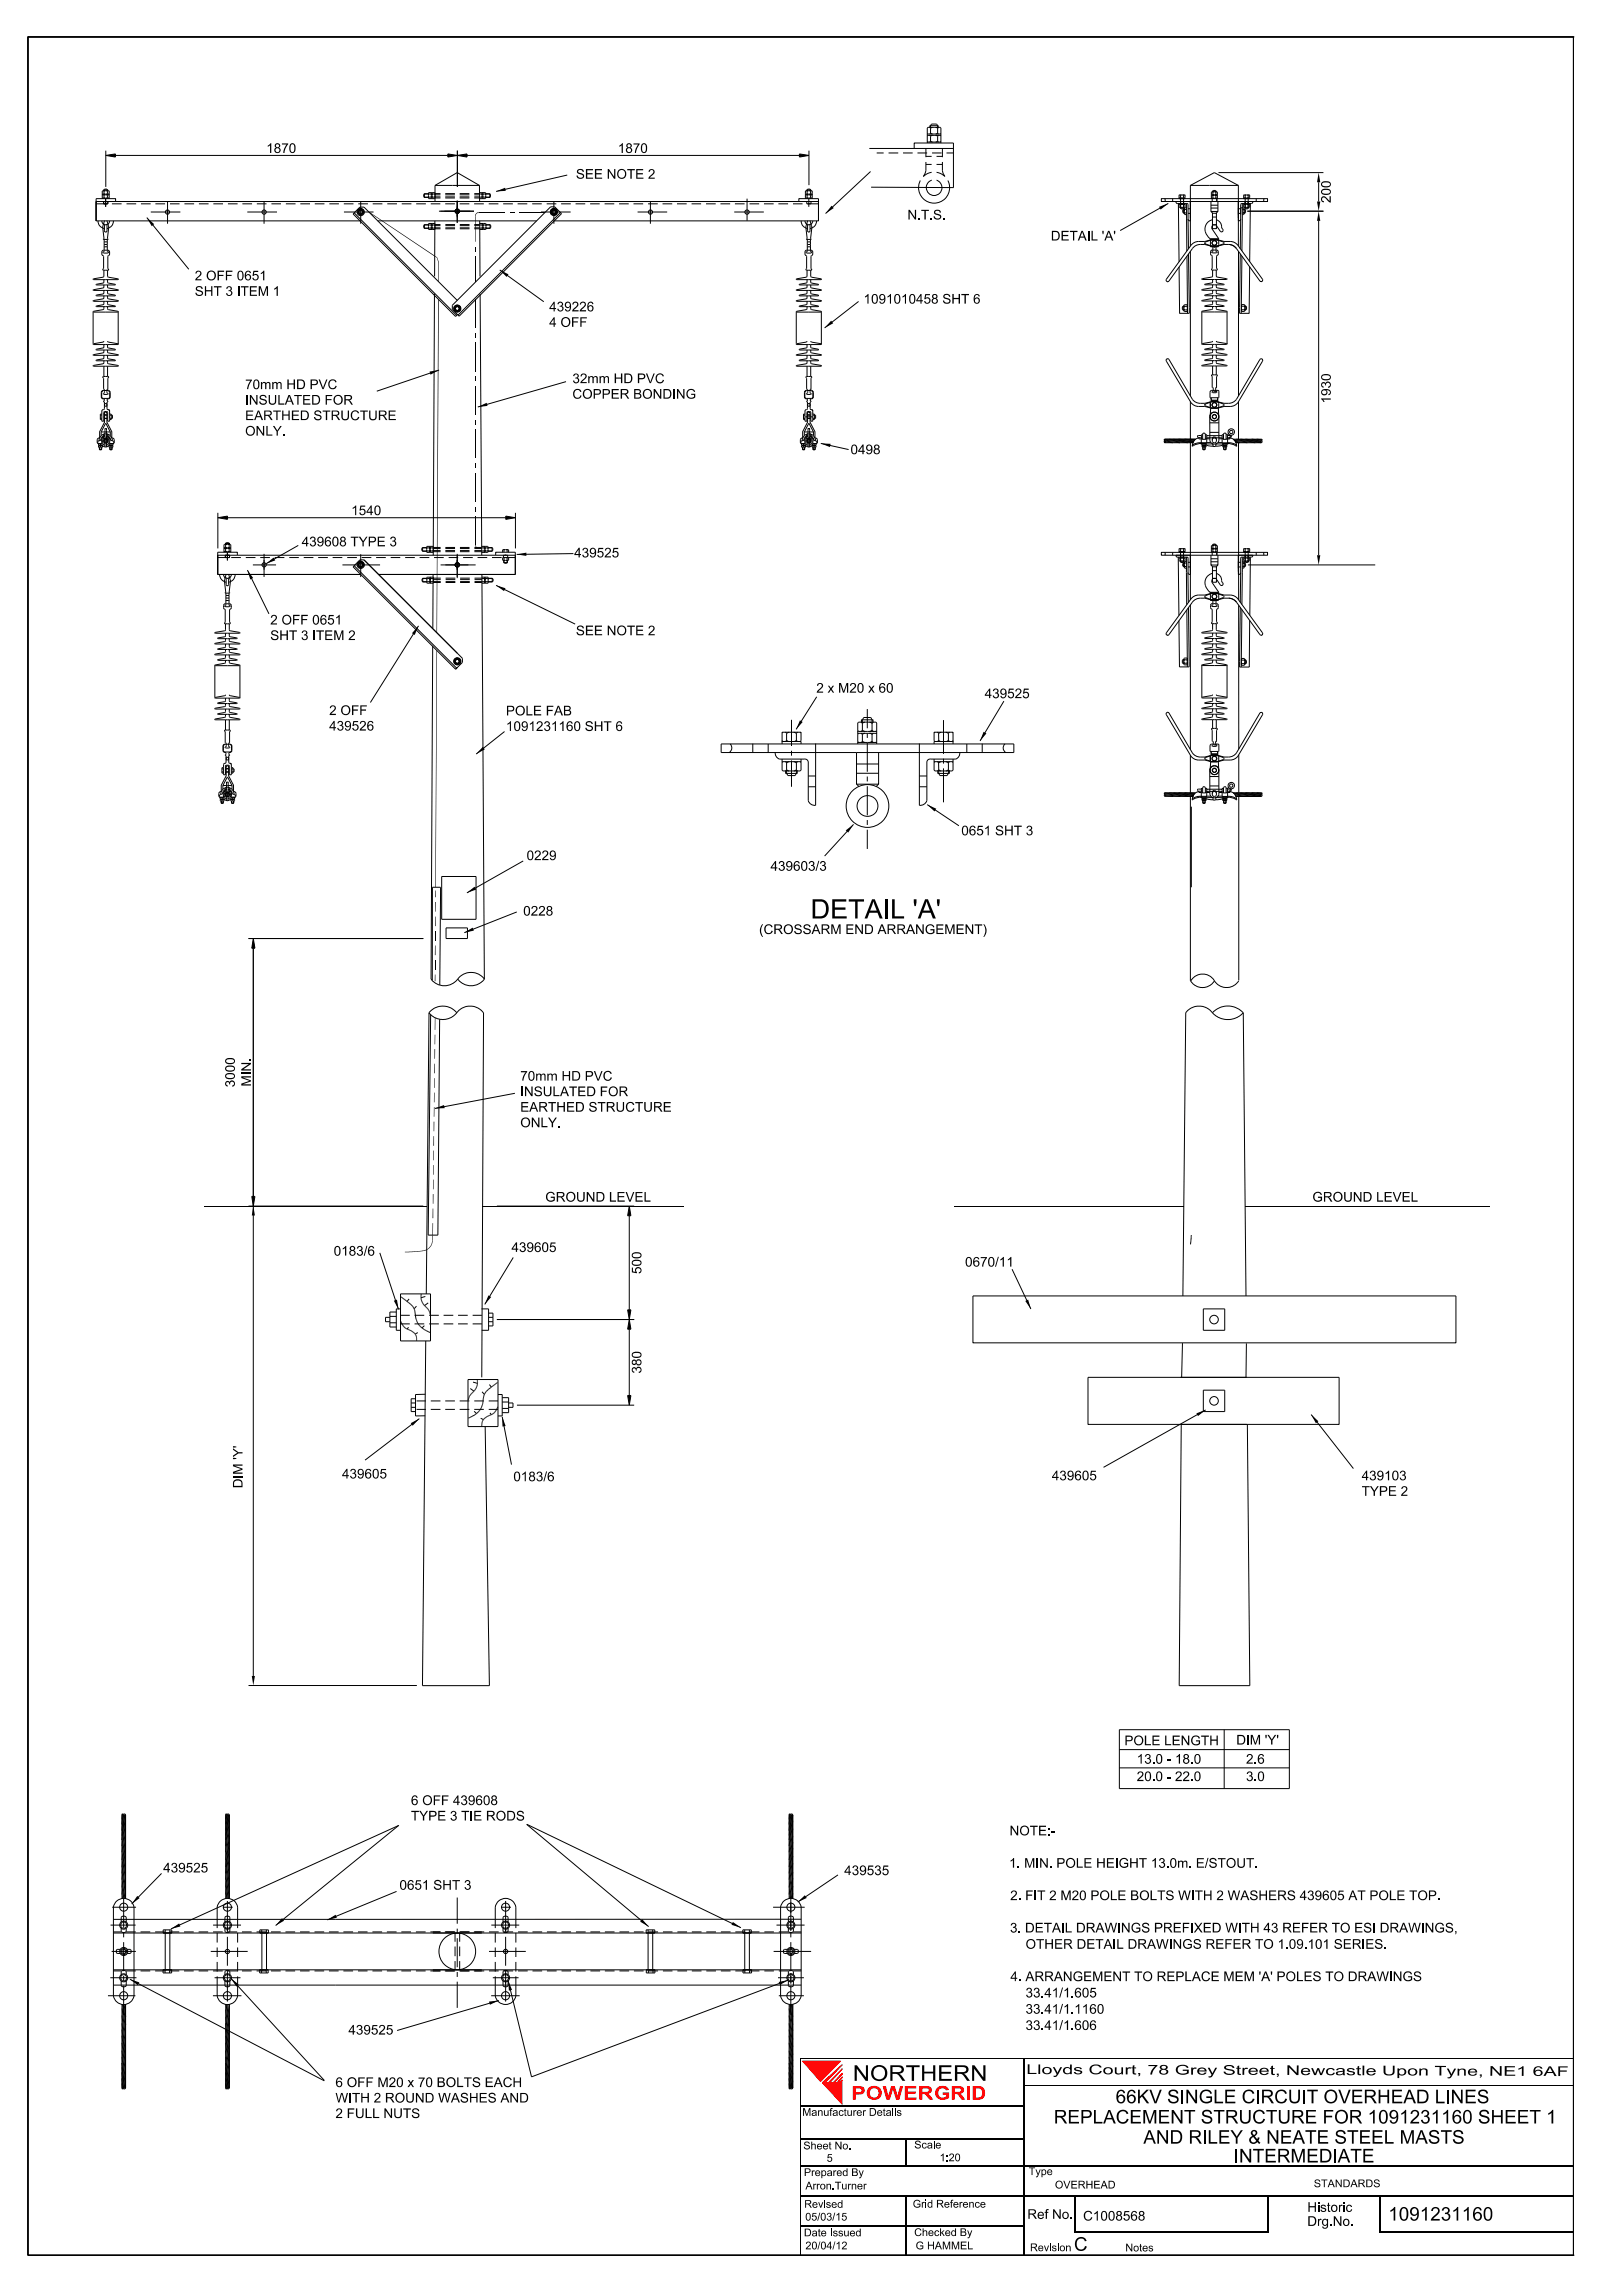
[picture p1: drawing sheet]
<svg xmlns="http://www.w3.org/2000/svg" width="420mm" height="594mm" viewBox="0 0 420 594" stroke-linecap="round" stroke-linejoin="round" font-family="sans-serif">
<defs><g id="words">
<text font-size="5" x="209.8" y="237.6">DETAIL 'A'</text>
<text font-size="4" x="220.7" y="538.3">NORTHERN</text>
<text font-size="3.5" fill="#f00" x="220.3" y="543.2">POWERGRID</text>
<g font-size="3.5">
<text x="288.7" y="544.1">66KV SINGLE CIRCUIT OVERHEAD LINES</text>
<text x="272.7" y="549.4">REPLACEMENT STRUCTURE FOR 1091231160 SHEET 1</text>
<text x="295.9" y="554.6">AND RILEY &amp; NEATE STEEL MASTS</text>
<text x="319.3" y="559.5">INTERMEDIATE</text>
<text x="359.3" y="574.5">1091231160</text>
<text x="277.9" y="582.3">C</text>
</g>
<g font-size="2.5">
<text x="68.9" y="39.6">1870</text>
<text x="159.9" y="39.6">1870</text>
<text x="149" y="46.2">SEE NOTE 2</text>
<text x="344.4" y="52.5" transform="rotate(-90 344.4 52.5)">200</text>
<text x="234.8" y="56.8">N.T.S.</text>
<text x="271.9" y="62.2">DETAIL 'A'</text>
<text x="50.4" y="72.5">2 OFF 0651</text>
<text x="50.4" y="76.5">SHT 3 ITEM 1</text>
<text x="142.1" y="80.6">439226</text>
<text x="223.5" y="78.6">1091010458 SHT 6</text>
<text x="142.1" y="84.6">4 OFF</text>
<text x="63.4" y="100.7">70mm HD PVC</text>
<text x="148.1" y="99.1">32mm HD PVC</text>
<text x="63.4" y="104.7">INSULATED FOR</text>
<text x="148.1" y="103.2">COPPER BONDING</text>
<text x="344.4" y="104.4" transform="rotate(-90 344.4 104.4)">1930</text>
<text x="63.4" y="108.7">EARTHED STRUCTURE</text>
<text x="63.4" y="112.7">ONLY.</text>
<text x="220.1" y="117.5">0498</text>
<text x="90.9" y="133.3">1540</text>
<text x="78.1" y="141.3">439608 TYPE 3</text>
<text x="148.6" y="144.2">439525</text>
<text x="69.9" y="161.6">2 OFF 0651</text>
<text x="69.9" y="165.6">SHT 3 ITEM 2</text>
<text x="149" y="164.4">SEE NOTE 2</text>
<text x="211.2" y="179.2">2 x M20 x 60</text>
<text x="85.2" y="185">2 OFF</text>
<text x="130.9" y="185.1">POLE FAB</text>
<text x="254.8" y="180.6">439525</text>
<text x="85.2" y="189">439526</text>
<text x="130.9" y="189.1">1091231160 SHT 6</text>
<text x="248.8" y="216.1">0651 SHT 3</text>
<text x="136.3" y="222.5">0229</text>
<text x="199.4" y="225.3">439603/3</text>
<text x="135.4" y="236.9">0228</text>
<text x="196.4" y="241.7">(CROSSARM END ARRANGEMENT)</text>
<text x="64.9" y="274.7" transform="rotate(-90 64.9 274.7)">.</text>
<text x="60.8" y="281.3" transform="rotate(-90 60.8 281.3)">3000</text>
<text x="64.9" y="281.1" transform="rotate(-90 64.9 281.1)">M</text>
<text x="64.9" y="278.2" transform="rotate(-90 64.9 278.2)">I</text>
<text x="134.6" y="279.6">70mm HD PVC</text>
<text x="134.6" y="283.6">INSULATED FOR</text>
<text x="134.6" y="287.6">EARTHED STRUCTURE</text>
<text x="134.6" y="291.6">ONLY.</text>
<text x="141.1" y="310.9">GROUND LEVEL</text>
<text x="339.6" y="310.9">GROUND LEVEL</text>
<text x="132.4" y="323.9">439605</text>
<text x="86.4" y="324.8">0183/6</text>
<text x="166" y="329.6" transform="rotate(-90 166 329.6)">500</text>
<text x="249.7" y="327.7">0670/11</text>
<text x="166" y="355.4" transform="rotate(-90 166 355.4)">380</text>
<text x="62.8" y="377" transform="rotate(-90 62.8 377)">Y'</text>
<text x="88.5" y="382.5">439605</text>
<text x="132.8" y="383.2">0183/6</text>
<text x="272.2" y="383">439605</text>
<text x="352.4" y="383">439103</text>
<text x="62.8" y="385" transform="rotate(-90 62.8 385)">DI</text>
<text x="352.4" y="387">TYPE 2</text>
<text x="291" y="451.5">POLE LENGTH</text>
<text x="319.9" y="451.3">DIM 'Y'</text>
<text x="294.2" y="456.3">13.0 - 18.0</text>
<text x="294.2" y="460.8">20.0 - 22.0</text>
<text x="322.4" y="456.3">2.6</text>
<text x="322.4" y="460.8">3.0</text>
<text x="106.3" y="467">6 OFF 439608</text>
<text x="106.3" y="471">TYPE 3 TIE RODS</text>
<text x="261.2" y="474.8">NOTE:-</text>
<text x="42.2" y="484.4">439525</text>
<text x="218.5" y="485.1">439535</text>
<text x="261.1" y="483.2">1. MIN. POLE HEIGHT 13.0m. E/STOUT.</text>
<text x="103.4" y="488.9">0651 SHT 3</text>
<text x="261.4" y="491.6">2. FIT 2 M20 POLE BOLTS WITH 2 WASHERS 439605 AT POLE TOP.</text>
<text x="261.4" y="500">3. DETAIL DRAWINGS PREFIXED WITH 43 REFER TO ESI DRAWINGS,</text>
<text x="265.3" y="504.2">OTHER DETAIL DRAWINGS REFER TO 1.09.101 SERIES.</text>
<text x="261.5" y="512.5">4. ARRANGEMENT TO REPLACE MEM 'A' POLES TO DRAWINGS</text>
<text x="265.5" y="521">33.41/1.1160</text>
<text x="265.5" y="516.8">33.41/1.605</text>
<text x="90.1" y="526.4">439525</text>
<text x="265.5" y="525.2">33.41/1.606</text>
<text x="86.8" y="539.9">6 OFF M20 x 70 BOLTS EACH</text>
<text x="265.6" y="536.6">L ys</text>
<text x="268.4" y="536.6">l</text>
<text x="285.3" y="536.6">o r 7</text>
<text x="307.9" y="536.7">ry</text>
<text x="319.8" y="536.8">t</text>
<text x="322.9" y="536.8">e tN w at</text>
<text x="336.5" y="536.8">e cse</text>
<text x="352.3" y="536.9">lU o</text>
<text x="374.3" y="537">ye N</text>
<text x="392.4" y="537">16 F</text>
<text x="399.4" y="537.1">A</text>
<text x="86.8" y="544">WITH 2 ROUND WASHES AND</text>
<text x="86.8" y="548">2 FULL NUTS</text>
<text x="265.8" y="574">Ref No. C1008568</text>
<text x="338.3" y="572.2">Historic</text>
<text x="338.3" y="575.9">Drg.No.</text>
</g>
<g font-size="2">
<text x="207.6" y="547.4">Manufacturer Details</text>
<text x="207.9" y="556.1">Sheet No.</text>
<text x="236.6" y="555.8">Scale</text>
<text x="208" y="563">Prepared By</text>
<text x="213.9" y="559.3">5</text>
<text x="243.2" y="559.1">1:20</text>
<text x="266.2" y="562.7">Type</text>
<text x="208.4" y="566.4">Arron.Turner</text>
<text x="273" y="566.2">OVERHEAD</text>
<text x="340" y="565.9">STANDARDS</text>
<text x="208.1" y="571.2">Revised</text>
<text x="208.4" y="574.5">05/03/15</text>
<text x="236.2" y="571.1">Grid Reference</text>
<text x="208" y="578.6">Date Issued</text>
<text x="208.4" y="581.9">20/04/12</text>
<text x="236.6" y="578.5">Checked By</text>
<text x="236.9" y="581.9">G HAMMEL</text>
<text x="266.5" y="582.4">Revision</text>
<text x="291.2" y="582.5">Notes</text>
</g>
</g></defs>
<g fill="none" stroke="#000" stroke-width=".26">
<path d="M7.2 9.6h400v573.9h-400zM225 38.4h21.7M226.9 39.6h1.8M229.9 39.6h2.5M233.7 39.6h2.5M236.6 38.4v-1.4h10.1v11.5l-21.3-.1M237.4 39.6h2.5M239.6 38.4v2.3M240 34.7h3.5M240 34.5l.1 .2M240 35h3.5M240 36.6l.1 .2"/>
<path d="M240 37v-3.9l.1-.2h3.2l.2 .2v3.9M240 36.8h3.5M240.1 35l-.1 .2M240.6 32.9l.2 .3 .5-.2M240.6 35l.2 .3M240.6 32.9v-.4h2.2v.4M240.8 34.4l.5 .3M240.8 36.5l.5 .3M240.8 34.4v-1.9l.3-.4h1.3l.2 .4v1.9M240.8 35.3v1.2M240.8 34.4l-.2 .3M240.8 36.5l-.2 .3"/>
<path d="M241.2 39.6h2.5M241.3 35l-.5 .3M242.1 35l.5 .3M242.6 34.4l.3 .3M242.6 36.5l.3 .3M242.6 35.3v1.2M242.6 34.4l-.5 .3M242.6 36.5l-.5 .3M242.9 32.9l-.3 .3-.5-.2M242.9 35l-.3 .3M243.3 35l.2 .2M243.5 34.5l-.2 .2"/>
<path d="M243.5 36.6l-.2 .2M243.9 38.4v2.3M244.9 39.6h1.8M24.9 52.7h3v-.6h-1.1v.6M25.4 57.1a1.95 1.95 0 0 0 1.6 2M26.4 57.1l.4 .9M26.5 50.4h1.8M26.5 51.3h1.8M26.5 50.2h1.8M26.5 51.4l.1-2.1 1.7 .1v2M26.5 50.1l.1 .1M26.5 51.2l.1 .1"/>
<path d="M26.6 50.4l-.1 .1M26.7 58.1l.3-.1v1.7l.4 .3 .3-.3v-1.7l.3 .1M26.8 50.4l.1 .1M26.9 50.1l-.1 .1M26.9 51.1l-.1 .2M26.9 50.1l.3 .1M26.9 51.1l.3 .2M26.9 50.1l.1-1.2h.7l.1 1.2M26.9 50.5v.6M27 58l.4 .2 .3-.2M27.1 57.1l-.5 1.7 .3 2.9-.2 .2h1.3l-.2-.2 .3-2.9-.4-1.7M27.1 49.3l-.2 .2-.1-.4h1.1v.2"/>
<path d="M27.1 50.4l-.2 .1M27.3 51.4v2.1M27.4 58.2h.1M27.6 50.4l.2 .1M27.8 50.1l-.2 .1M27.8 51.1l-.2 .2M27.8 50.1l.1 .1M27.8 51.1l.1 .2M27.8 50.5v.6M27.9 49.3l-.1 .2-.2-.2M27.9 50.4l-.1 .1M28.2 50.4l.1 .1"/>
<path d="M28.3 50.1l-.1 .1M28.3 51.2l-.1 .1M28.4 57.1l-.5 .9M29 52.7h2.5M29.4 57.1a1.95 1.95 0 0 1-1.7 2M29.9 52.1v-.7h-5v5.7M32.7 52.7h2.5M36.5 52.7h2.5M39 54.8h7.7M40.2 52.7h2.5M43.4 52.1v5.8M44 52.7h2.5"/>
<path d="M47.7 52.7h2.5M51.5 52.7h2.5M55.2 52.7h2.5M59 52.7h2.5M62.7 52.7h2.5M64 54.8h7.7M66.5 52.7h2.5M68.3 52.1v5.8M70.2 52.7h2.5M74 52.7h2.5M77.7 52.7h2.5M81.5 52.7h2.5"/>
<path d="M85.2 52.7h2.5M89 52.7h2.5M89 54.8h7.7M91.7 55.1l26.5 26.5M92.5 54.4l.8-.5 .9 .5v.9M92.7 52.7h2.5M93.2 57.1h-68.3v-5h186.9v5h-68.4M93.3 52.1v5.8M96.4 52.7h2.6M97.8 57.1h41.1M100.2 52.7h2.5M104 52.7h2.5"/>
<path d="M107.7 52.7h2.5M110.9 58.8l.1 .2M110.9 58.1l.1 .1M110.9 58.1h-1.1v1h1.1M110.9 50.8l.1 .2M110.9 50.1l.1 .1M110.9 50.1h-1.1v1h1.1M110.9 57.9l1.6-.1 .1 1.5h-1.7zM110.9 58.2l-1.3 .1v.6l.2 .1h1.1M110.9 50.2l-1.3 .1v.6l.2 .1h1.1M111 59l-.1 .1M111 58.2l-.1 .2"/>
<path d="M111 51l-.1 .1M111 50.2l-.1 .2M111 59h.5M111 58.2h.5M111 51h.5M111 50.2h.5M111.5 52.7h2.4M111.5 59l.1 .1M111.5 58.2l.1 .2M111.5 51l.1 .1M111.5 50.2l.1 .2M111.5 57.8v1.6"/>
<path d="M111.6 49.8v1.6M111.6 58.8l-.1 .2M111.6 58.1l-.1 .1M111.6 50.8l-.1 .2M111.6 50.1l-.1 .1M111.8 58.8l.1 .2M111.8 58.1l.1 .1M111.8 50.8l.1 .2M111.8 50.1l.1 .1M111.9 49.8v1.6M111.9 57.8v1.6M111.9 59l-.1 .1"/>
<path d="M111.9 58.2l-.1 .2M111.9 51l-.1 .1M111.9 50.2l-.1 .2M111.9 59h.6M111.9 58.2h.6M111.9 51h.6M111.9 50.2h.6M112.5 59l.1 .1M112.5 58.2l.1 .2M112.5 51l.1 .1M112.5 50.2l.1 .2M112.5 57.1v14.4"/>
<path d="M112.6 58.8l-.1 .2M112.6 50.8l-.1 .2M112.6 48l5.7-3.3 5.8 3.3M112.6 48h11.5M112.6 48v4.1M112.6 50.4h1.4M112.6 51.2h1.4M112.6 49.9h-1.7v1.5l1.7-.1M112.6 58.4h1.4M112.6 59.2h1.4M112.6 58.9h1.4M112.6 50.9h1.4"/>
<path d="M113.6 54.6h9.1M114 58.1l-1.5 .1M114 50.1l-1.5 .1M114.7 58.4h.1M114.7 50.4h.1M115.2 50.4h2.5M115.2 52.7h2.5M115.2 51.2h2.5M115.2 50.9h2.5M115.2 50.1h2.5M115.3 59.2h2.5M115.3 58.9h2.5"/>
<path d="M115.3 58.1h2.5M115.3 58.4h2.5M118.3 51.9v5.7M119 51.2h2.5M119 50.9h2.5M119 50.1h2.5M119 50.4h2.5M119 52.7h2.5M119 58.4h2.5M119 59.2h2.5M119 58.9h2.5M119 58.1h2.5"/>
<path d="M122.7 52.7h2.5M122.7 51.2h1.4M122.7 50.9h1.4M122.7 50.1h1.4M122.7 59.2h1.4M122.7 58.9h1.4M122.7 58.1h1.4M122.7 50.4h1.4M122.7 58.4h1.4M123 55.9v6.6M124 55h6.7M124 49.8l1.7 .1-.1 1.5h-1.6"/>
<path d="M124.1 48v4.1M124.1 51h.5M124.1 50.2h.5M124.1 57.8l1.7 .1v1.4l-1.7 .1M124.1 57.1l.1 14.4M124.2 59h.5M124.2 58.2h.5M124.6 51l.1 .1M124.6 50.2l.1 .2M124.7 49.8v1.6M124.7 59l.1 .1M124.7 58.2l.1 .2"/>
<path d="M124.7 57.8v1.6M124.7 50.8l-.1 .2M124.7 50.1l-.1 .1M124.8 58.8l-.1 .2M124.8 58.1l-.1 .1M125 50.8l.1 .2M125 50.1l.1 .1M125 49.8v1.6M125 58.8l.1 .2M125 58.1l.1 .1M125.1 57.8v1.6M125.1 51l-.1 .1"/>
<path d="M125.1 50.2l-.1 .2M125.1 51h.5M125.1 50.2h.5M125.1 59l-.1 .1M125.1 58.2l-.1 .2M125.1 59h.6M125.1 58.2h.6M125.6 51l.1 .1M125.6 50.2l.1 .2M125.7 59l.1 .1M125.7 58.2l.1 .2M125.7 50.1h1.1v1h-1.1"/>
<path d="M125.7 50.2l1.2 .1v.6l-.1 .1h-1.1M125.7 50.8l-.1 .2M125.7 50.1l-.1 .1M125.8 58.1h1v1h-1M125.8 58.2l1.2 .1v.6l-.2 .1h-1M125.8 58.8l-.1 .2M125.8 58.1l-.1 .1M126.5 52.7h2.5M130.2 52.7h2.5M133.9 52.7h2.6M134.4 55h6.7M137.7 52.7h2.5"/>
<path d="M140 54.8h7.7M141.5 52.7h2.5M142.5 53.5h1l1.8 1.8-26.5 26.5-1.7-1.8v-1zM142.5 54.4l.8-.5 .8 .5v.9l-.8 .5-.8-.5zM143.3 52.1v5.8M145 55l-26.5 26.5M145.2 52.7h2.5M148.9 52.7h2.5M152.7 52.7h2.5M156.5 52.7h2.5M160.2 52.7h2.5M163.9 52.7h2.5"/>
<path d="M165 54.8h7.6M167.7 52.7h2.5M168.3 52.1v5.8M171.4 52.7h2.6M175.2 52.7h2.5M179 52.7h2.4M182.7 52.7h2.5M186.4 52.7h2.5M190 54.8h7.7M190.2 52.7h2.5M193.3 51.4v5.7M194 52.7h2.5"/>
<path d="M197.7 52.7h2.5M201.4 52.7h2.5M205.2 52.7h2.5M206.7 52.1v-.7h5.1v5.7M207.3 57.1a1.95 1.95 0 0 0 1.7 2M208.3 57.1l.4 .9M208.4 51.3h1.8M208.4 51.4l.1-2.1 1.7 .1v2M208.4 50.4h1.8M208.4 50.2h1.8M208.4 50.1l.1 .1M208.4 51.2l.1 .1"/>
<path d="M208.5 50.4l-.1 .1M208.7 58.1l.3-.1v1.7l.3 .3 .3-.3v-1.6h.3M208.7 50.4l.2 .1M208.8 50.1l.3 .1M208.8 51.1l.3 .2M208.8 50.1l-.1 .1M208.8 51.1l-.1 .2M208.9 49.5l.1-.6h.7l.1 1.2M208.9 49.5l-.1 .6M208.9 50.5l-.1 .6M209 58l.3 .2 .4-.2M209 57.1l-.5 1.7 .4 2.9-.2 .2h1.2l-.1-.2 .3-2.9-.5-1.7"/>
<path d="M209.1 49.3l-.2 .2M209.1 50.4l-.2 .1M209.3 58.2h.1M209.3 51.4v2.1M209.5 50.4l.3 .1M209.8 50.1l.1 .1M209.8 51.1l.1 .2M209.8 50.5v.6M209.8 50.1l-.3 .1M209.8 51.1l-.3 .2M209.8 49.3v-.2h-1l.1 .4M209.9 49.3l-.1 .2-.3-.2"/>
<path d="M209.9 50.4l-.1 .1M210.1 50.4l.1 .1M210.2 50.1l-.1 .1M210.2 51.2l-.1 .1M210.3 57.1l-.4 .9M211.3 57.1a1.94 1.94 0 0 1-1.7 2M211.8 52.7h-3v-.6h1.1v.6M238.2 46.7a4 4 0 0 0 3.5 5.9 4 4 0 0 0 3.6-5.9M239.6 41.9v2.3l-.6 1.4M239.6 40.5h1.5M239.6 42.5h1.5M241.1 44.6l-1.2 .4-1 .7"/>
<path d="M241.1 46.6a2.02 2.02 0 0 0-1 3.1 2.02 2.02 0 0 0 3.3 0 2.02 2.02 0 0 0-1-3.1M242.4 40.5h1.5M242.4 42.5h1.5M242.4 44.6l.9 .2 1.2 .9M243.9 41.9v2.3l.6 1.4M300.5 51.4h27.5v.7h-27.5zM301.4 51.4l.1 .5-.1 .2M303.5 51.4v.7M304.9 52.6l.2 15.1M305.1 51.2h1.6v.2h-1.6v-1h1.6l-.1 .8M305.1 51.1l.1 .1M305.1 52.9h1.6"/>
<path d="M305.1 52.7l.1 1h1.4l.1-1M305.2 50.4l-.1 .1M305.2 52.9l-.1 .1M305.4 50.4l.1 .2M305.5 51.1l.2 .1M305.5 51.4l.1 2.6h.6l.1-.2v-2.4M305.5 50.6v.5M305.5 51.1l-.1 .1M305.7 50.4l-.2 .2M305.7 52.9h-.3M305.7 53.7l-.2-.2-.1 .3h1v-.1M306.1 50.4l.2 .2"/>
<path d="M306.3 51.1l-.2 .1M306.3 51.1l.1 .1M306.3 50.6v.5M306.4 53.7h-.3M306.4 50.4l-.1 .2M306.4 52.9h-.3M306.5 54.1h-.2v1.1l.3-.1-.1-.3M306.5 54v.4M306.6 50.4l.1 .1M306.6 52.9l.1 .1M307.1 53.8h-.6v1.6l.6 .1M307.1 54.2l-1 .1v.7l1 .1"/>
<path d="M307.1 52.6v12.3M307.4 56.6l.2 7.7M307.4 54h.6M307.4 55.2h.6M308 52.1h-3.7l.3 .6 2.8 .1v4l.6 .3M308 48h12.5M308 48l6.3-3.3 6.2 3.3M308 48v15.7M313.4 52.1v2.6h1.8v-2.6M313.4 53.1h1.8M313.4 53.8h1.8M313.4 54.7l.4 .5"/>
<path d="M313.5 51.4v-1.8l1.5 .1v1.7M313.5 51.3h1.5M313.5 50.4h1.5M313.5 50.3v.1M313.5 50.5h1.5M313.5 51.2v.1M313.5 50.5v.1M313.7 51.4v.7M313.8 50.5l.1 .2M313.8 55.2h1v4h-1zM313.8 58.4l-.2 .4 .1 .5 1.7 2.5M313.8 56.9a2.66 2.66 0 0 0-2 2.2 2.66 2.66 0 0 0 1.4 2.7"/>
<path d="M313.8 58.2h1M313.8 56.2h1M313.9 50.3l.2 .1M313.9 51.2l.2 .1M313.9 50.3l.1-1h.5l.1 1M313.9 50.7v.5M313.9 50.3l-.1 .1M313.9 51.2l-.1 .1M314.1 50.5l-.2 .2M314.4 49.6l.2 .1 .1-.2h-.9l.1 .2 .2-.1M314.4 50.5l.2 .2M314.6 50.3l-.2 .1"/>
<path d="M314.6 51.2l-.2 .1M314.6 50.3l.2 .1M314.6 51.2l.2 .1M314.6 50.7v.5M314.7 50.5l-.1 .2M314.8 56.9a2.25 2.25 0 0 1 1.5 2.2 .44 .44 0 0 1 .2 .7 .44 .44 0 0 1-.7 0l-1-1.4M314.9 51.4v.7M315 50.5v.1M315 50.3v.1M315 51.2v.1M315.2 54.7l-.5 .5M320.5 52.1h3.7l-.3 .6-2.8 .1v4l-.6 .3"/>
<path d="M320.5 48v15.7M320.5 54h.6M320.5 55.2h.6M321.1 56.6l-.1 7.7M321.1 55.5h.1M321.1 53.8h.8v1.6l-.4 .1M321.1 53.8h.1M321.5 54.2l.8 .1v.7l-.8 .1M321.5 52.7l-.1 12.2M321.8 52.7l.1 1h1.4l.1-1M321.8 51.2h1.6v.2h-1.6v-1h1.6l-.1 .8M321.8 52.9h1.6"/>
<path d="M321.8 51.1l.1 .1M321.9 54l-.1 .2 .1 .2M321.9 54.1h.2v1.1l-.3-.1 .1-.3M321.9 50.4l-.1 .1M321.9 52.9l-.1 .1M322.1 50.4l.1 .2M322.2 51.1l-.1 .1M322.2 51.1l.2 .1M322.2 51.4l.1 2.6h.6l.1-.2v-2.4M322.2 50.6v.5M322.4 50.4l-.2 .2M322.4 52.9h-.3"/>
<path d="M322.4 53.7l-.2-.2-.1 .3h1l-.1-.3-.2 .2M322.8 50.4l.2 .2M323 51.1l.1 .1M323 50.6v.5M323 51.1l-.2 .1M323.1 52.9h-.3M323.1 50.4l-.1 .2M323.3 50.4l.1 .1M323.3 52.9l.1 .1M323.6 52.7l-.2 15M325.1 51.4v.7M327.2 51.4l-.2 .2 .1 .5"/>
<path d="M26.6 64.8h1.5a.93 .93 0 0 1-.2 1.5v3.1l.2 .4-.2 .1-1.3-.1 .2-.4v-3.1a.93 .93 0 0 1-.2-1.5zM26.9 69.9l-.1 1.7-2.6 .5-.1 .2h6.5l-.1-.2-2.6-.5-.1-1.7M26.9 72.3l-.1 .9-1.9 .3v.2h4.9v-.2l-1.9-.3-.1-.9M26.9 76.5v.6l-.2 .2-2.6 .6h6.5l-2.6-.6-.2-.2v-.6M26.9 79.3v.6l-.2 .2-2.6 .5h6.5l-2.6-.5-.2-.2v-.6M26.9 61.9l.1 3.1-.3 .3a1.28 1.28 0 0 0 1.4 0l-.3-.3v-3.1M27 63.2h.8M27 62.6h.8M27.8 63.8h-.8M27.8 73.7v.6l.2 .2 2.6 .6h-6.5l2.6-.6 .2-.2v-.6M27.8 75.1l.1 .9 1.9 .3v.2h-4.9v-.2l1.9-.3 .1-.9M27.8 78l.1 .7 1.9 .5v.1h-4.9v-.1l1.9-.5 .1-.7"/>
<path d="M28 65.1h.2M112.4 76l-.3 67.6M117.5 79.4l.8-.5 .8 .5v.9l-.8 .4-.8-.4zM118.3 77.7l-24.1-24.1h-1.1l-1.7 1.7 26.5 26.6 .5-.5M123 66.3v6.6M123 77.6v7.3M124.2 76.1l.5 67.5M208.5 64.8h1.6a.94 .94 0 0 1-.2 1.5v3.1l.1 .2-.1 .3-1.3-.1 .1-.4v-3.1a.98 .98 0 0 1-.2-1.5zM208.8 69.9v1.7l-2.6 .5-.1 .2h6.4v-.2l-2.6-.5-.1-1.7M208.8 72.3v.9l-1.9 .3v.2h4.9l-.1-.2-1.8-.3-.1-.9M208.8 76.5v.6l-.2 .2-2.5 .6h6.4v-.2l-2.5-.4-.2-.2v-.6M208.8 79.3v.6l-.2 .2-2.5 .5 6.4 .1v-.2l-2.5-.4-.2-.2v-.6"/>
<path d="M208.8 61.9l.1 3.1-.3 .3a1.29 1.29 0 0 0 1.4 0l-.3-.3 .1-3.1M208.9 63.2h.8M208.9 62.6h.8M209.7 63.8h-.8M209.8 73.7l.1 .7 2.6 .6v.1h-6.4l2.5-.6 .2-.2v-.6M209.8 75.1l.1 .9 1.8 .3 .1 .2h-4.9v-.2l1.9-.3v-.9M209.8 78l.1 .7 1.8 .5 .1 .1h-4.9v-.1l1.9-.5v-.7M210 65.1h.1M302 72.9h.2M305.1 69.1l.2 12M306.4 79.9l.1 .3-.1 .1M306.4 79.5l.1-.2-.3-.1v1h.2"/>
<path d="M307.1 79.3l.2 .2M307.1 79.3h-.9l-.2 .1v.6l1.1 .2M307.2 66.3l.1 14.8M307.3 79.9l-.2 .3M307.3 79.1l-.2 .2M307.3 78.9h-.9v1.6h.9M307.3 78.8v1.8M307.6 65.7l.2 15.4h-2.5M308 65v37.4M313.2 61.8h2.2M313.2 63.6l.1 .1M313.3 63.7h2l-.2 .1h-1.7z"/>
<path d="M313.3 62l2 .1M313.3 62.1l-1.4 .5-.1 .3 .1 .2 1.4 .5M313.3 62.1v1.5M313.3 62.1h1.9l1.4 .5 .2 .3-.2 .2-1.4 .5h-1.9M313.5 64.8h1.5a.95 .95 0 0 1-.2 1.5v3.1l.2 .3-.2 .2h-1.1l-.2-.2 .2-.3v-3.1a.99 .99 0 0 1-.2-1.5zM313.5 62l-1.7 .5a3.4 3.4 0 0 0-3.6 1l-6.4 8.7v.4l.4 .3M313.5 63.7a4.1 4.1 0 0 0-4.6 .2l-6.4 8.8-.3 .2M313.8 79.3v.5l-.2 .3-2.6 .5M313.9 62.3h.7l.4 .6-.4 .6h-.7l-.3-.6zM314 63.8l.2 .3M314.5 63.8l-.2 .3M314.7 69.9l.1 1.7 2.6 .5 .1 .2h-6.5l.1-.2 2.6-.5 .1-1.7"/>
<path d="M314.7 72.3l.1 .8 1.9 .4v.2h-4.9l.1-.2 1.8-.4 .1-.8M314.7 73.7v.5l.3 .3 2.5 .5h-6.5l2.6-.5 .2-.3v-.5M314.7 75.1l.1 .8 1.9 .4v.2h-4.9l.1-.2 1.8-.4 .1-.8M314.7 77.9l.1 .8 1.9 .4v.2h-4.9l.1-.2 1.8-.4 .1-.8M314.7 76.5v.5l.3 .3 2.5 .5h-6.5l2.6-.5 .2-.3v-.5M314.7 79.3v.5l.3 .3 2.5 .5M314.8 63.8l-.1 1.1 .3 .4-.7 .1-.8-.1 .4-.4-.2-1.1M315 62l.4 .4M315 62l1.8 .5a3.4 3.4 0 0 1 3.6 1l6.3 8.7-.1 .6-.6-.1-6-8.4-.7-.7a4.4 4.4 0 0 0-4.3 .1l.4-.2v-1.1M315 62l-1.8 .1M315.3 63.6v.1M315.4 61.8v.1h-2.2v-.1"/>
<path d="M320.5 65v37.4M320.7 72.8h.1M321 65.7l-.2 15.4h2.5M321.3 79.1l.1 .1M321.3 79.9l.1 .2M321.3 78.9h.8v1.6h-.8M321.3 78.8v1.8M321.4 66.2l-.2 14.9M321.4 79.2l-.1 .3M321.4 79.2h1l.2 .2v.6l-1.2 .1M322.1 79.1v.4M322.1 79.9v.3"/>
<path d="M322.1 79.2h.3v1h-.2M323.4 69l-.1 12.1M326.5 72.8l-.1 .1M328.1 61.9h.1M24.1 80.7v8.2M26.7 97.4l1.4 .1-.2 .4v2.7l-.2 .3v.7l.2 .4-1.2-.1 .4-.3v-.7l-.3-.3zM26.9 89.1l-.1 .9-1.9 .3v.2h4.9v-.2l-1.9-.3-.1-.9M26.9 91.9l-.1 .8-1.9 .4v.2h4.9v-.2l-1.9-.4-.1-.8M26.9 93.3v.6l-.2 .2-2.6 .5h6.5l-2.6-.5-.2-.2v-.6M26.9 94.7v2.7M26.9 88.3l-.2 .2-2.6 .5 6.4 .1 .1-.1M27.8 88.3l.2 .2 2.6 .5"/>
<path d="M27.8 90.6v.4l.2 .3 2.6 .6h-6.5l2.6-.6 .2-.3v-.4M27.8 94.7v2.7M30.6 80.7v8.3M123 88.6v7.5M123 99.9v7.4M206.1 80.7v8.2M208.6 97.4l1.4 .1-.1 .4v2.7l-.3 .3v.7l.3 .3-.3 .1-.9-.1 .3-.3v-.7l-.3-.3zM208.8 89.1v.9l-1.9 .3v.2h4.9l-.1-.2-1.8-.3-.1-.9M208.8 91.9v.8l-1.9 .4v.2h4.9l-.1-.2-1.8-.4-.1-.8M208.8 93.3v.6l-.2 .2-2.5 .5 6.4 .1v-.2l-2.5-.4-.2-.2v-.6M208.8 94.7v2.7M208.8 88.3l-.2 .2-2.5 .5 6.4 .1v-.1"/>
<path d="M209.8 88.3l.2 .2 2.5 .5M209.8 90.6l.1 .6 2.6 .6v.1h-6.4l2.5-.6 .2-.3v-.4M209.8 94.7v2.7M212.5 80.7v8.3M302.1 92.8h.1M302.2 92.8l-.4 .2v.4l6.4 10.7 .7 .7a4.2 4.2 0 0 0 2.9 .4l1.4 .3M302.2 92.8l.3 .2 6.1 10.3 .7 .7a4.3 4.3 0 0 0 3.9 0M305.3 81v.1M307.1 80.2l.2 .1M311 80.6h6.5M311 80.6v8.3M313.6 97l1.4 .1-.2 .3v2.8l-.2 .2v.7l.3 .3a.99 .99 0 0 1-1.2 0l.3-.3v-.7l-.3-.2z"/>
<path d="M313.8 89.1l-.1 .8-1.8 .4-.1 .2h4.9v-.2l-1.9-.4-.1-.8M313.8 94.7v2.3M313.8 88.2l-.2 .3-2.6 .5h6.5M314.7 88.2l.3 .3 2.5 .5M314.7 91.9l.1 .8 1.9 .4v.2h-4.9l.1-.2 1.8-.4 .1-.8M314.7 90.5v.5l.3 .3 2.5 .5h-6.5l2.6-.5 .2-.3v-.5M314.7 93.3v.5l.3 .2 2.5 .6h-6.5l2.6-.6 .2-.2v-.5M314.7 94.7v2.3M317.5 80.6v8.4M321.4 80.1l-.1 .2M323.3 81v.1M25.3 114.5v.3h1.1"/>
<path d="M25.3 114.5h-.1v-.7l.2-.4 .4-.1v-1.6l1.3-2.5v-2.5h.6v2.5l1.2 2.5v1.6l.4 .1 .3 .4v.7h-.2M25.4 114.7v.2h1M25.5 114.9v.3h.5M25.6 114l-.3 .5M25.6 115.3h.8M25.6 114a1.72 1.72 0 0 1 1.8-1.8 1.72 1.72 0 0 1 1.7 1.8M25.7 116.3h.6M25.7 115.7v.6h.6v-.6M25.8 115.7v.6M26 108.2h.4M26 107.4h.4M26 115.4h-.5v.3l.5-.1"/>
<path d="M26 114.9v.3h.5M26 115.4h.5v.3l-.5-.1M26 115.4v.2M26.2 112.7v-.9l1.1-2.3 1.2 2.3v.9M26.2 111.8h2.3M26.2 115.7v.6M26.3 113.7l-.7 .3M26.4 114.8a1.01 1.01 0 0 0 1 .8 1.01 1.01 0 0 0 1-.8M26.4 107.1h-.4v1.4h.4M26.4 101.1l1.6-.1 .5 .5-.1 1.4-.7 .6 .2 .3v.2h-.2v1.7l.7 .6v2.7h-.5l-.1-2.4-.7-.1-.3 .2v2.3h-.4v-2.7l.6-.6v-1.7h-.2l.2-.5-.5-.4-.3-.4v-1.2zM26.7 106h.1M26.7 113.3v.3a1.1 1.1 0 0 0 .5 1.6"/>
<path d="M26.8 113.5h1.1M26.8 108.2h1.1M26.8 107.4h1.1M27 114.4l.2 .3v.9M27 112.8l-.2 .5h-.3M27 107.3h.6M27.2 112.6v.8h.4v-.8M27.2 112.7a1.49 1.49 0 0 0-.8 2.1M27.2 112.6l-.2 .1a1.43 1.43 0 0 0-.9 1.2M27.2 112.6v-1.7h.4v1.7M27.2 112.2l-.5 .3 .1 .2M27.2 113.4l-.3 .4 .5-.2"/>
<path d="M27.3 107.3h.1M27.6 112.7a1.49 1.49 0 0 1 .8 2.1M27.6 112.6l.2 .1a1.43 1.43 0 0 1 .8 1.2M27.6 112.2l.4 .3-.1 .2M27.6 113.4l.2 .4-.9 .5M27.6 113.7l-.8 .4M27.7 112.8l.2 .5h.4M27.7 105.2h-.7M27.7 104.4h-.7M27.8 114.4l-.2 .3v.9M27.9 114l-.8 .5M28 113.3v.3a1.1 1.1 0 0 1-.4 1.6"/>
<path d="M28 101.1l.4 .4-.1 1.4-.3 .2h-1.3l-.4-.4v-1.2l.4-.4M28.4 107.4h.7v.8h-.7M28.4 107.1h.4v1.4h-.4M28.4 115.3h.7M28.4 115.7v.6h.6v-.6M28.4 116.3h.6M28.4 113.7l.8 .4 .2 .4M28.5 115.7v.6M28.7 114.9v.3h-.5M28.7 115.4h-.5v.3l.5-.1M28.7 115.4v.2M28.7 115.4h.5v.3l-.5-.1"/>
<path d="M28.9 115.7v.6M29.2 114.9v.3h-.5M29.3 114.7v.2h-1M29.4 114.5v.3h-1M123 111.1v7.5M207.3 114.5v.3h1M207.4 114.7v.2h1M207.4 114.9v.3h.6M207.6 114l-.3 .5M207.6 114a1.72 1.72 0 0 1 1.7-1.8 1.72 1.72 0 0 1 1.7 1.8M207.6 115.3h.7M207.7 116.3h.5"/>
<path d="M207.7 115.7v.6h.5v-.6M207.8 115.7v.6M207.9 108.2h.4M207.9 107.4h.4M208 114.9v.3h.5M208 115.4h-.6v.3l.6-.1M208 115.4l.3-.1 .2 .4M208 115.6l.5 .1M208 115.4v.2M208.2 115.7v.6M208.2 111.8h2.3M208.2 113.7l-.6 .3"/>
<path d="M208.3 107.1h-.4v1.4h.4M208.4 101.1l1.6-.1 .5 .5-.1 1.4-.7 .6 .2 .5h-.2v1.7l.6 .6v2.7h-.5v-2.4l-.7-.1-.3 .2v2.3h-.5v-2.7l.7-.6v-1.7h-.2l.1-.7-.5-.2-.2-.4v-1.2zM208.4 107.8h1.9M208.7 113.3l-.1 .3a1.14 1.14 0 0 0 .5 1.6M208.7 113.5h1.2M208.8 108.2h1M208.8 107.4h1M208.9 114.4l-.1 .1 .3 .2v.9M209 104.4h.1M209 112.8l-.3 .5h-.3M209 107.3h.6M209 105.1v.1"/>
<path d="M209 105.1h.6M209 104.4h.6M209 104.4v.7M209.1 112.2l-.4 .3 .1 .2M209.1 113.4l-.2 .4 .4-.2M209.1 112.7a1.66 1.66 0 0 0-.1 2.9h.3M209.3 107.3h.1M209.3 106.7h-.3v2.5l-1.3 2.5v1.6l-.3 .1-.3 .4v.7h.2M209.3 109.5l-1.2 2.3v.9M209.3 110.9h.2v1.7M209.3 113.4h-.2v-.8l-.2 .1a1.43 1.43 0 0 0-.9 1.2M209.3 110.9h-.2v1.7"/>
<path d="M209.3 106.7h.3v2.5l1.3 2.5v1.6l.3 .1 .3 .4v.7h-.1M209.3 109.5l1.2 2.3v.9M209.5 112.6v.8h-.2M209.5 112.7a1.49 1.49 0 0 1 .8 2.1M209.5 112.6l.2 .1a1.5 1.5 0 0 1 .9 1.2M209.5 112.2l.5 .3-.1 .2M209.5 113.4l.3 .4-.9 .5M209.6 113.7l-.8 .4M209.6 104.4v.7M209.6 105.1l.1 .1M209.7 112.8l.2 .5h.3M209.7 104.4h-.1"/>
<path d="M209.7 114.4l-.2 .3v.9M209.8 114l-.8 .5M209.9 113.3l.1 .2M210 101.1l.4 .4-.1 1.4-.3 .2h-1.3l-.4-.4v-1.2l.4-.4M210 113.5v.1M210 113.6a1.13 1.13 0 0 1-.5 1.6M210.3 114.8a1 1 0 0 1-1 .8M210.3 107.4h.8v.8h-.8M210.3 107.1h.4v1.4h-.4M210.3 115.3h.7M210.4 116.3h.6M210.4 115.7v.6h.6v-.6"/>
<path d="M210.4 113.7l.7 .3M210.5 115.7v.6M210.7 115.4h.5v.3l-.5-.1M210.7 114.9v.3h-.6M210.7 115.4h-.6v.3l.6-.1M210.7 115.4v.2M210.9 115.7v.6M211.1 114l.3 .5M211.2 114.9v.3h-.5M211.2 114.7v.2h-.9M211.4 114.5v.3h-1.1M301.3 113.7l7.4 .8"/>
<path d="M301.3 113.9l6.1 .6M301.4 114l-.1 .3 .2 .2M301.4 114l.1 .5M301.5 114.5h7.4M301.5 114.1l3.9 .4M301.6 114.3l1.9 .2M302.6 113.7l6.4 .7M303.7 113.7l5.3 .6M305 113.6l4.1 .5M306.5 113.6l2.6 .3M307.8 113.6l1.4 .2M308 103.9v9.7"/>
<path d="M308 114.5v40.6M308.6 115l-.1 .4 .3-.1M309.4 113.6h-8v.4M310.1 113.3l.2 .3h.6M310.6 114.8l.4 .1M310.9 113.3a1.79 1.79 0 0 0-2.2 2l1.4-.5h.9M310.9 112.7h-.9l-.1 .2 .2 .4M310.9 114.5l-1.4 .2-1 .5M311 115.3v.2M311.1 115.2h.9M311.1 115.6h.9M311.2 115.2h.8"/>
<path d="M311.2 112.5h-.3v.8M311.2 113.6v-1.3l.4-.3 .3 .3v1.4M311.3 115.6v.7h.6v-.7M311.3 114.8h-.3v.3h.3M311.3 114.8h.6M311.3 114.8v.3M311.3 115.2v1.1l.4 .1 .2-1.2-.9 .1M311.8 114.8h.3v.3h-.3M311.9 115.3l.2-.1v.4l-1.1-.1M311.9 114.8v.3h-.6M311.9 112.5h.2l.2 .2M312.1 114.9h1.8v.5l-1.8-.3"/>
<path d="M312.3 113.5h.8M313.1 103.5h.1M313.1 112.7h3.2l.1 2h1.1l.2-1.4M313.1 109.4h2.3M313.1 111.9h2.3M313.1 112.7h-.8l-.2 2h-1.1l-.1-1.4M313.1 113.2l-.6 .1-.6 .4h-.7l-.3-.4M313.1 113.3h2.4M313.2 104.1l-1.3 .4-.1 .3 .1 .2 1.3 .4M313.2 105.5l.1 .1M313.2 104.1v1.4M313.2 102.9h2.1l-.2 1"/>
<path d="M313.3 104a3.9 3.9 0 0 1 3.5 .8l-.1 .1a4.7 4.7 0 0 1-3.4 .6zM313.3 105.6h1.7M313.3 105.6l-.1 2.1a1.11 1.11 0 0 0 1.1 1.2 1.11 1.11 0 0 0 1.1-1.2M313.3 114.5h-2.4M313.4 103l.1 .5M313.5 103.9h1.6M313.5 103.5h1.6M313.5 103.5v.2M313.5 103.7h1.5M313.5 103.7v.1M313.8 113.2a.54 .54 0 0 1 .6-.1 .54 .54 0 0 1 .4 .5l-.2 .8-.6 .1-.3-.3zM313.9 115.4l.2 .1 .5-.1"/>
<path d="M313.9 104.2h.7l.4 .6-.4 .6h-.7l-.3-.6zM314.1 101.2h.9M314.7 108.1a.5 .5 0 0 1-.8-.1 .5 .5 0 0 1 .3-.7 .5 .5 0 0 1 .6 .6l-.1 .2M314.8 113.7a.54 .54 0 0 0-.6-.4 .54 .54 0 0 0-.5 .5M315 103.9l.4 .4v1.1l-.4 .2M315 103.9h-1.7l-.1 .2M315 103.9a4.2 4.2 0 0 0 4.6-.2l6.4-10.7a.41 .41 0 0 1 .6-.1 .41 .41 0 0 1 .1 .5l-6.3 10.7-.7 .7a4.2 4.2 0 0 1-2.9 .4l-1.8 .4M315 103.7v.1M315.1 103v.5M315.1 103.5l-.1 .2M315.2 114.5h1.1M315.3 105.5l.1 2.2"/>
<path d="M315.3 102.9l.1-1.8h-2l-.3 .4v1.3l.3 .4v.7M315.4 107.7v6.4a1.22 1.22 0 0 1-1.1 .8M315.4 107.7a1.18 1.18 0 0 0-1.2-1.1 1.18 1.18 0 0 0-1.1 1.2v6.2a1.18 1.18 0 0 0 1.2 .9M315.4 113.2l.7 .1 .5 .4h.8l.3-.4M315.5 113.5h.7M316.3 114.6h1.3M316.4 115.2l.3 .1M316.4 115.2v.4M316.4 114.9h-1.8v.5M316.4 115.1l-1.8 .3M316.5 115.2h.9M316.5 115.6h.9"/>
<path d="M316.6 112.5h-.2l-.1 .2M316.7 115.6v.7h.6v-.7M316.7 115.5l-.3 .1M316.7 116.3h.6M316.7 115.2h.7l.1 .3-.8 .1zM316.7 115.6v.6M316.7 115.1h-.3M316.7 114.8h-.3v.3M317.2 115.2v1.1M317.3 114.8h-.6v.3h.6M317.3 114.8h.2v.3h-.2M317.3 114.8v.3"/>
<path d="M317.3 113.6v-1.3l-.3-.3-.4 .3v1.4M317.3 112.5h.2l.1 .1M317.6 112.7h.9l.2 .2-.5 .7h-.5M317.6 113.3a1.79 1.79 0 0 1 2.3 2l-1.5-.5h-.9M317.6 114.5l1.5 .2 .9 .5M317.6 112.6v.7M317.9 112.1l-.2 .5M317.9 114.8l-.3 .1M318.6 112.6l-.7 1M319.1 111.7a.43 .43 0 0 0-.7-.3 .43 .43 0 0 0-.1 .7 .43 .43 0 0 0 .7-.2l.1-.2M319.1 113.6h7.4l-.1 .9M319.1 113.7l7.3 .8"/>
<path d="M319.4 113.9l5.4 .6M319.5 114.2l3.3 .3M319.7 114.4l1.2 .1M319.8 114.5h6.6M319.9 115l.1 .4-.2-.1M319.9 113.6l6.4 .8M320.5 114.5v40.7M320.5 103.9v9.7M321 113.6l5.3 .6M322.3 113.6l4.1 .5M323.9 113.6l2.7 .3M325.2 113.6l1.4 .2"/>
<path d="M326.5 114l.1 .3-.2 .2M123 122.4v7.5M123 133.6v7.3M56.3 143.6h77M56.8 148.6a2.1 2.1 0 0 0 1.7 2M57.9 148.6l.4 .9M58 141.6v.1M58 142.7h.1M58 141.9h1.7M58 142.7h1.7M58 142.9v-2h1.7v2M58 141.7h1.7"/>
<path d="M58 141.9v.1M58.1 156.3h1.5a.94 .94 0 0 1-.2 1.5v3.1l.2 .2-.2 .3-1.3-.2 .2-.3v-3.1a.97 .97 0 0 1-.2-1.5zM58.3 141.9l.1 .1M58.3 143.6v.6M58.4 141.6l-.1 .1M58.4 142.6l-.1 .1M58.4 141.6l.3 .1M58.4 142.6l.3 .1M58.4 141.6l.1-1.2h.7l.1 1.2M58.4 142v.6M58.5 154.1h.8M58.5 154.7h.8"/>
<path d="M58.5 149.5l.3 .1 .4-.1M58.6 140.9l-.2 .1-.1-.4h1.1v.3M58.6 141.9l-.2 .1M58.8 149.6h.1M58.8 142.9v2.1M59.1 141.9l.2 .1M59.2 148.5l.4 1.8-.3 2.9 .1 .3h-1.2l.2-.3-.3-3.1 .4-1.6M59.3 155.3h-.8M59.3 141.6l-.2 .1M59.3 142.6l-.2 .1M59.3 141.6l.1 .1M59.3 142.6l.1 .1"/>
<path d="M59.3 142v.6M59.3 153.5v3l.3 .3a1.27 1.27 0 0 1-1.5 0l.4-.3-.1-3M59.4 143.6v.6h-3.1M59.4 140.9h-.3M59.4 141.9l-.1 .1M59.5 149.6l-.2-.1-.1 .1v1.6l-.4 .3-.3-.3v-1.6l-.1-.1-.2 .1M59.5 156.6h.1M59.7 141.9v.1M59.7 141.6v.1M59.7 142.7h.1M59.8 144.2h2.5M59.9 148.6l-.5 .9"/>
<path d="M60.9 148.6a2.01 2.01 0 0 1-1.7 2M61.4 143.6v-.7h-5.1v5.7h37.1M63.6 144.2h2.5M65.4 146.1h6M67.3 144.2h2.5M68.3 143.3v6M71.1 144.2h2.5M74.9 144.2h2.4M78.6 144.2h2.5M82.3 144.2h2.5M86.1 144.2h2.5M88.6 146.1h9.8"/>
<path d="M89.9 144.2h2.5M91.7 146.4l26.5 26.5M92.5 145.7l.8-.5 .9 .5v.9M93.1 144.8h1.1l25.5 25.5v1.1l-1.8 1.7-26.5-26.5zM93.3 143.4v5.9M93.6 144.2h2.5M97.3 144.2h2.5M101.1 144.2h2.5M104.8 144.2h2.6M108.6 144.2h2.5M110.4 142.3l.1 .3M110.4 141.7h-1v.9h1.1"/>
<path d="M110.4 141.6l.1 .1M110.4 141.7l-1.3 .1v.6l.3 .2h1M110.5 150.3l.1 .2M110.5 141.4h1.5l.1 1.4-1.6 .1zM110.5 149.4h1.7v1.4l-1.7 .1zM110.5 149.7l-1.3 .1v.6l.2 .1h1.1M110.5 141.7l-.1 .3M110.5 142.6h.6M110.5 141.7h.6M110.6 150.5l-.1 .1M110.6 149.7l-.1 .2M110.6 150.5h.5"/>
<path d="M110.6 149.7h.5M110.6 149.7l-1.2-.1v1h1.1M111.1 142.6l.1 .1M111.1 141.7l.1 .3M111.1 141.4v1.5M111.1 150.5l.1 .1M111.1 149.7l.1 .2M111.2 142.3l-.1 .3M111.2 141.6l-.1 .1M111.2 149.3v1.6M111.2 150.3l-.1 .2M111.2 149.6l-.1 .1"/>
<path d="M111.4 142.3l.1 .3M111.4 141.6l.1 .1M111.4 150.3l.1 .2M111.4 149.6l.1 .1M111.4 141.4v1.5M111.5 149.3v1.6M111.5 142.6l-.1 .1M111.5 141.7l-.1 .3M111.5 142.6h.5M111.5 141.7h.5M111.5 150.5l-.1 .1M111.5 149.7l-.1 .2"/>
<path d="M111.5 150.5h.5M111.5 149.7h.5M112 142.6l.1 .1M112 141.7l.1 .3 1.9-.1M112 150.5l.2 .1M112 149.7l.2 .2M112.1 148.6l-.1 14M112.1 142.3l-.1 .3M112.1 142.7h1.9M112.1 142.4h1.9M112.1 150.7h2M112.1 150.4h2"/>
<path d="M112.1 149.6h2M112.1 149.9h2M112.2 150.3l-.2 .2M112.2 149.6l-.2 .1M112.3 144.2h2.5M114 141.6l-2 .1M114 146.1h9.1M114.2 141.9h.1M114.2 149.8h.1M115.3 142.7h2.5M115.3 142.4h2.5M115.3 141.6h2.5"/>
<path d="M115.3 141.9h2.5M115.3 149.9h2.5M115.3 150.7h2.5M115.3 150.4h2.5M115.3 149.6h2.5M116.1 144.2h2.5M118.3 143.3v6.3M119 142.7h2.5M119 141.9h2.5M119 142.4h2.5M119 141.6h2.5M119.1 149.9h2.5"/>
<path d="M119.1 150.7h2.5M119.1 150.4h2.5M119.1 149.6h2.5M119.8 144.2h2.5M122.8 142.7h1.9M122.8 142.4h1.9M122.8 141.6h1.9M122.8 141.9h1.9M122.8 150.7h1.9M122.8 150.4h1.9M122.8 149.6h1.9M122.8 149.9h1.9"/>
<path d="M123.6 144.2h2.5M124.6 141.4h1.7l-.1 1.5h-1.6M124.7 148.6l.6 104.7M124.7 142.6h.5M124.7 141.7h.5M124.7 149.3l1.6 .1v1.5h-1.6M124.7 150.5h.6M124.7 149.7h.6M125.2 142.6l.1 .1M125.2 141.7l.1 .3M125.3 141.4v1.5M125.3 150.5l.1 .1"/>
<path d="M125.3 149.7l.1 .2M125.3 149.3v1.6M125.3 142.3l-.1 .3M125.3 141.6l-.1 .1M125.4 150.3l-.1 .2M125.4 149.6l-.1 .1M125.6 142.3l.1 .3M125.6 141.6l.1 .1M125.6 141.4v1.5M125.6 150.3l.1 .2M125.6 149.6l.1 .1M125.7 149.3v1.6"/>
<path d="M125.7 142.6l-.1 .1M125.7 141.7l-.1 .3M125.7 142.6h.5M125.7 141.7h.5M125.7 150.5l-.1 .1M125.7 149.7l-.1 .2M125.7 150.5h.5M125.7 149.7h.5M126.2 141.7l.1 .3M126.2 149.7l1.2-.1v1h-1.1M126.2 150.5l.1 .1M126.2 149.7l.1 .2"/>
<path d="M126.3 141.7h1.1v.9h-1.2M126.3 141.7l1.2 .1v.6l-.1 .2h-1.1M126.3 142.3l-.1 .3M126.3 141.6l-.1 .1M126.3 150.3l-.1 .2M126.3 149.7l1.3 .1v.6l-1.3 .1M127.3 144.2h2.5M128.3 143.6v-.7h5v5.7h-35.3M130.1 142.9v-.7h1.5v.7M130.3 143.6l.1 .7M130.3 142.2l.1 .1M130.4 144.9l-.1 .1"/>
<path d="M130.4 144.9l.2 .1M130.4 142.3v.5M130.4 144.3v.6M130.4 145l.2 .7h.5l.1-.7M130.6 142.2l-.2 .1M130.7 144.2l-.3 .1M131 144.2l.2 .1M131 142.2l.2 .1M131.2 144.9l-.2 .1M131.2 144.9l.1 .6h-.9v-.5M131.2 142.3v.5M131.2 144.3v.6"/>
<path d="M131.3 144.2l-.1 .1M131.3 142.2l-.1 .1M131.4 143.6v.6M131.6 144.2v.8l-1.5-.1v-.7h3.2M300.5 142.9h27.5v.7h-27.5zM301.4 142.9l.1 .5-.1 .2M303.5 142.9v.7M304.9 144.1l.2 15.1M305.1 142.7h1.6v.2h-1.6v-.9h1.6l-.1 .7M305.1 142.6l.1 .1M305.1 144.4h1.6M305.1 144.2l.1 .9h1.4l.1-.9"/>
<path d="M305.2 142h-.1M305.2 144.4l-.1 .1M305.4 142l.1 .1M305.5 142.6l.2 .1M305.5 142.1v.5M305.5 142.9l.1 2.6h.6l.1-.2v-2.4M305.5 142.6l-.1 .1M305.7 142l-.2 .1M305.7 144.4h-.3M306.1 145.1h.3M306.1 142l.2 .1M306.3 142.6l-.2 .1"/>
<path d="M306.3 142.6l.1 .1M306.3 142.1v.5M306.4 145.1v.2h-1l.1-.3 .2 .1M306.4 142l-.1 .1M306.4 144.4h-.3M306.5 145.9l.1-.2-.3-.1v1h.3l-.1-.3M306.6 142h.1M306.6 144.4l.1 .1M307 145.2l-.5 .1v1.6l.5 .1M307 144.1l.1 12.3M307 145.7l-.9 .1v.6l.9 .2M307.1 157.8l.2 14.7"/>
<path d="M307.4 148.1l.1 7.8M307.4 145.5h.6M307.4 146.7h.6M307.6 157.2l.1 15.3h-2.5M308 143.6h-3.7l.3 .5 2.8 .1v4.1l.6 .3M308 156.5v37.4M313.2 153.2h2.2M313.2 155.1l.1 .1M313.2 153.2v.2h2.2v-.2M313.3 155.2h2l-.2 .2h-1.7zM313.3 153.5l2 .1M313.3 153.5l-.1 .1"/>
<path d="M313.3 153.6l-1.4 .5-.1 .2 .1 .3 1.4 .5M313.3 153.6v1.5M313.3 153.6h1.9l1.6 .7-.2 .3-1.4 .5h-1.9M313.4 143.6v2.6h1.8v-2.6M313.4 144.6h1.8M313.4 145.3h1.8M313.4 146.2l.4 .4M313.5 156.2h1.5a.94 .94 0 0 1-.2 1.6v3.1l.2 .3-1.3 .2-.2-.2 .2-.3v-3.1a.98 .98 0 0 1-.2-1.6zM313.5 142.9v-1.8l1.5 .1v1.7M313.5 142.8h1.5M313.5 141.9h1.5M313.5 141.8v.1"/>
<path d="M313.5 142h1.5M313.5 142.7v.1M313.5 153.5l-1.7 .4a3.4 3.4 0 0 0-3.6 1.1l-6.4 8.7v.4l.4 .3M313.5 155.2a4.2 4.2 0 0 0-4.6 .2l-6.4 8.8-.3 .2M313.5 142v.1M313.7 142.9v.7M313.8 142l.1 .1M313.8 146.6h1v4h-1zM313.8 149.9l-.2 .4 .1 .4 1.7 2.5M313.8 148.3a2.66 2.66 0 0 0-2 2.3 2.66 2.66 0 0 0 1.4 2.6M313.8 149.6h1M313.8 147.6h1"/>
<path d="M313.9 141.8l.2 .1M313.9 142.7l.2 .1M313.9 141.8l.1-1h.5l.1 1M313.9 142.1v.6M313.9 141.8l-.1 .1M313.9 142.7l-.1 .1M313.9 153.7h.7l.4 .6-.4 .6h-.7l-.3-.6zM314 155.4l.2 .1M314.1 142l-.2 .1M314.4 141.1h.3M314.4 142l.2 .1M314.5 155.4l-.2 .1"/>
<path d="M314.6 141.8l-.2 .1M314.6 142.7l-.2 .1M314.6 141.8l.2 .1M314.6 142.7l.2 .1M314.6 142.1v.6M314.7 141.1v-.2h-.9l.1 .3 .2-.1M314.7 142l-.1 .1M314.8 148.4a2.18 2.18 0 0 1 1.5 2.2 .44 .44 0 0 1 .2 .7 .44 .44 0 0 1-.7 0l-1-1.4M314.8 155.4l-.1 1 .3 .3a1.3 1.3 0 0 1-1.4 0l.3-.3-.2-1M314.9 142.9v.7M315 142v.1M315 141.8v.1"/>
<path d="M315 142.7v.1M315 153.5l1.8 .4a3.4 3.4 0 0 1 3.6 1.1l6.4 8.9a.4 .4 0 0 1-.3 .4 .4 .4 0 0 1-.5-.1l-6-8.4-.7-.7a4.4 4.4 0 0 0-4.3 .1l.4-.4v-1.1zM315.2 146.2l-.5 .4M315.3 155.1v.1M320.5 143.6h3.7l-.3 .5-2.8 .1v4.1l-.6 .3zM320.5 145.5h.6M320.5 146.7h.6M320.5 156.6l.1 37.2M321 157.2l-.2 15.4h2.5M321.1 148.2l-.1 7.6M321.4 157.7l-.2 14.9M321.5 145.7l.8 .1v.6l-.8 .2"/>
<path d="M321.5 145.2l.4 .1v1.6l-.4 .1M321.5 144.2l-.1 12.2M321.8 144.2l.1 .9h1.4l.1-.9M321.8 142.7h1.6v.2h-1.6v-.9h1.6l-.1 .7M321.8 144.4h1.6M321.8 142.6l.1 .1M321.9 145.9l-.1-.2 .3-.1v1h-.3l.1-.3M321.9 142h-.1M321.9 144.4l-.1 .1M322.1 142l.1 .1M322.2 142.6l-.1 .1M322.2 142.6l.2 .1"/>
<path d="M322.2 142.9l.1 2.6h.6l.1-.2v-2.4M322.2 142.1v.5M322.4 142l-.2 .1M322.4 144.4h-.3M322.8 142l.2 .1M322.8 145.1l.2-.1 .1 .3h-1l.1-.3 .2 .1M323 142.6l.1 .1M323 142.1v.5M323 142.6l-.2 .1M323.1 144.4h-.3M323.1 142l-.1 .1M323.3 142h.1"/>
<path d="M323.3 144.4l.1 .1M323.6 144.2l-.2 15M325.1 142.9v.7M327.2 142.9l-.2 .2 .1 .5M328.1 153.3h.1M55.6 172.2v8.2M58.3 179.7l-.1 .3-2.6 .5 6.4 .1 .1-.1M58.3 161.4v1.7l-2.6 .5-.1 .2h6.5l-.1-.2-2.6-.5-.1-1.7M58.3 168l-.1 .8-2.5 .4-.1 .2h6.5l-.1-.2-2.5-.4-.2-.2v-.6M58.3 165.2l-.1 .8M59.3 163.8l.1 .8 1.9 .4v.2h-4.9v-.2l1.8-.3 .1-.9M59.3 165.2v.6l.2 .2"/>
<path d="M59.3 166.6l.1 .8 1.9 .4v.2h-5l1.9-.5 .1-.9M59.3 169.4l.1 .8 1.9 .4v.2l-5-.1 2-.5v-.8M59.3 170.8l.1 .7 2.6 .5 .1 .2-6.5-.1 2.6-.5 .1-.8M59.3 179.7l.2 .3 2.6 .5M59.5 166l2.6 .5h-6.5l2.6-.5M62.1 172.2v8.3M112 167.1l-.5 86.2 1.3 1.1 1.4 .5a4.2 4.2 0 0 0 4.3-1.6M117.5 170.6l.8-.4 .8 .4v.9l-.8 .5-.8-.5zM302 164.4h.2M305.1 160.6l.1 11.9M305.2 172.4v.1M306.4 170.6h-.2v1.1l.3-.1-.1-.3"/>
<path d="M306.4 170.6l.1 .1-.1 .2M307.1 171.6l.2 .1M307.1 170.7l.2 .2M307.1 170.7l-1.1 .1v.7l1.1 .1M307.3 171.3l-.2 .3M307.3 170.6l-.2 .1M307.3 170.3h-.9v1.6h.9M307.3 170.2v1.8M311 172.1h6.5M311 172.1v8.3M313.8 170.8v.5l-.2 .2-2.6 .6M313.8 161.4l-.1 1.7-2.6 .5-.1 .2h6.5l-.1-.2-2.6-.5-.1-1.7"/>
<path d="M313.8 169.4l-.1 .8-1.8 .4-.1 .2h4.9v-.2l-1.9-.4-.1-.8M313.8 168v.5l-.2 .3-2.6 .5h6.5l-2.5-.5-.3-.3v-.5M313.8 179.7l-.2 .2-2.6 .6h6.5M314.7 163.8l.1 .8 1.9 .4v.2h-4.9l.1-.2 1.8-.4 .1-.8M314.7 165.2v.5l.3 .2 2.5 .6h-6.5l2.6-.6 .2-.2v-.5M314.7 166.6l.1 .8 1.9 .4v.2h-4.9l.1-.2 1.8-.4 .1-.8M314.7 170.8v.5l.3 .2 2.5 .6M314.7 179.7l.3 .2 2.5 .6M317.5 172.1v8.4M320.7 164.3h.1M321.2 170.7l.2 .1M321.2 171.4l.2 .3"/>
<path d="M321.2 170.4h.9v1.6h-.9M321.2 170.3v1.8M321.4 170.8l-.2 .2M321.4 171.7l-.2 .1M321.4 170.8l1.1 .1v.7l-1.1 .1M322.1 170.7h.2v1.1h-.2M322.1 170.7v.3M322.1 171.4v.4M323.3 172.5v.1M323.4 160.5l-.1 12.1M326.5 164.3l-.1 .1M57.4 199.7h.5"/>
<path d="M57.4 198.9h.5M57.9 198.6h-.5v1.4h.5M57.9 192.6l1.6-.1 .5 .5-.1 1.4-.7 .6 .2 .3v.2h-.2v1.7l.7 .6v2.6h-.6v-2.2l-.2-.2h-.7l-.1 2.4h-.4v-2.6l.6-.6v-1.7h-.2l.2-.7-.5-.2-.3-.4v-1.2zM58.2 188.9h1.2l.2 .1-.2 .4v2.7l-.2 .3v.7l.2 .2v.2l-1.2-.1 .3-.3 .1-.7-.3-.3zM58.2 197.5h.1M58.3 186.2v2.7M58.3 199.7h1M58.3 198.9h1M58.5 195.9h.1M58.5 198.8h.6M58.6 196.6h.6M58.6 195.9v.7"/>
<path d="M58.6 195.9h.6M58.6 196.6h-.1M58.8 198.7h.1M59.2 195.9v.7M59.2 196.6h.1M59.2 195.9h.1M59.3 180.6l.1 .8 1.9 .4v.2h-4.9v-.2l1.8-.3 .1-.9M59.3 183.4l.1 .8 1.9 .4v.2l-5-.1 1.9-.4 .1-.9M59.3 182v.6l.2 .2 2.5 .4 .1 .2h-6.5l.1-.2 2.5-.4 .1-.8M59.3 184.8v.5l.2 .3 2.5 .4 .1 .2h-6.5l.1-.2 2.5-.4 .1-.8M59.3 186.2v2.7M59.5 192.6l.4 .4-.1 1.4-.3 .1h-1.3l-.4-.3v-1.2l.4-.4"/>
<path d="M59.9 198.6h.4v1.4h-.4M59.9 198.9h.7v.8h-.7M186.6 192.5h75.8v2.2h-75.8zM188.9 192.5a1.41 1.41 0 0 1-.2 2.2M194.8 192.4v2.2M198.8 192.5v2.2M202.4 196.4v2.8l.2 .3h4.5l.2-.3v-2.8M202.4 197.1h4.9M202.4 191.8h4.9v.7M202.4 191.6l.2 .2M202.6 197.1l-.2 .2M202.6 189.4l-.2 .2"/>
<path d="M203.2 197.1l.4 .3M203.2 189.4l.4 .4M203.2 199.5l.4-.4 .6 .4M203.3 199.5v.6h3v-.6M203.6 191.5l-.4 .3M203.6 191.5l.6 .3M203.6 197.4v2.7l.3 .6h1.8l.4-.6v-2.7M203.6 189.8v1.7M204.3 197.1l-.7 .3M204.3 189.4l-.7 .4M204.8 186.2v6.8M204.8 194.2v1.3"/>
<path d="M204.8 196.7v6.8M205.4 197.1l.7 .3M205.4 189.4l.7 .4M205.4 199.5l.7-.4 .3 .4M206.1 191.5l-.7 .3M206.1 191.5l.3 .3M206.1 189.8v1.7M206.4 197.1l-.3 .3M206.4 189.4l-.3 .4M207.1 191.8l.2-.2v-2.2h-4.9v3.1M207.1 197.1l.2 .2M207.1 189.4l.2 .2"/>
<path d="M211.1 192.4v15.9a1.75 1.75 0 0 1-1.9-1.2v-10a.88 .88 0 0 0-1.1-.7h-6.4a1.66 1.66 0 0 1-1.1-1.8M221.7 194.7v8.2h5.7v-8.2M221.7 197.7h5.7M222 189.2h4.9M222 189l.2 .2M222 189.7h4.9M222 191.9l.2 .2M222 192.5v-5.5l.2-.2h4.5l.2 .2v5.5M222 192.1h4.9M222.2 189.7l-.2 .2M222.8 186.8l.4 .4 .6-.3M222.8 189.7l.4 .4"/>
<path d="M222.9 186.8v-.6h3v.6M223.2 188.9l.7 .3M223.2 191.7l.7 .4M223.2 188.9v-2.7l.3-.6h1.9l.3 .6v2.7M223.2 190.1v1.6M223.2 188.9l-.4 .3M223.2 191.7l-.4 .4M223.8 189.7l-.6 .4M224.4 183.4v5M224.4 189.7v1.2M224.4 192.2v7.5M225 189.7l.7 .4"/>
<path d="M225.7 188.9l-.7 .3M225.7 191.7l-.7 .4M225.7 188.9l.4 .3M225.7 191.7l.4 .4M225.7 190.1v1.6M226 186.8l-.3 .4-.7-.3M226 189.7l-.3 .4M226.7 189.7l.2 .2M226.9 189l-.2 .2M226.9 191.9l-.2 .2M237.9 192.4v15.9a1.81 1.81 0 0 0 2-1.2v-10a.85 .85 0 0 1 1-.7h6.4a1.63 1.63 0 0 0 1.1-1.8M241.7 196.4v2.8l.2 .3h4.5l.2-.3v-2.8"/>
<path d="M241.7 197.1h4.9M241.9 191.8l-.2-.2v-2.2h4.9v3.1M241.9 197.1l-.2 .2M241.9 189.4l-.2 .2M242.5 197.1l.4 .3M242.5 189.4l.4 .4M242.9 197.4v1.7M242.9 189.8v1.7M242.9 199.1l.7 .4M242.9 191.5l.7 .3M242.9 199.1l-.3 .4M242.9 191.5l-.3 .3"/>
<path d="M243.6 197.1l-.7 .3M243.6 189.4l-.7 .4M244.2 186.3v8.7M244.2 196.3v1.2M244.2 198.8v8.8M244.7 197.1l.7 .3M244.7 189.4l.7 .4M244.8 199.5l.6-.4 .4 .4M245.4 191.5l-.6 .3M245.4 191.5l.4 .3M245.4 189.8v1.7M245.4 197.4v2.7l-.3 .6h-1.9l-.3-.6v-1"/>
<path d="M245.7 199.5v.6h-3v-.6M245.8 197.1l-.4 .3M245.8 189.4l-.4 .4M246.4 197.1l.2 .2M246.4 189.4l.2 .2M246.6 191.8h-4.9v.7M246.6 191.6l-.2 .2M250.2 192.5v2.2M254.2 192.4v2.2M260.1 192.5a1.38 1.38 0 0 0 .2 2.2M302.1 184.3h.1M302.2 184.3l-.4 .2v.4l6.4 10.7 .7 .6a4.2 4.2 0 0 0 2.9 .4l1.4 .4"/>
<path d="M302.2 184.3l.3 .2 6.1 10.3 .7 .7a4.2 4.2 0 0 0 3.9 0M308 195.4v9.7M313.1 195h.1M313.2 195.6l-1.3 .4-.1 .2 .1 .3 1.3 .4M313.2 196.9l.1 .2M313.2 195.5v1.4M313.2 194.4l.2 .2v.8M313.2 194.4h2.1l-.2 1M313.3 195.5a4.7 4.7 0 0 1 3.4 .6v.3a4.7 4.7 0 0 1-3.4 .6zM313.3 197.1h1.7M313.3 197.1l-.1 2.1a1.12 1.12 0 0 0 1.1 1.2 1.12 1.12 0 0 0 1.1-1.2M313.4 194.5l.1 .5"/>
<path d="M313.5 195.4h1.6M313.5 195h1.6M313.5 195v.2M313.5 195.2h1.5M313.5 195.2v.1M313.6 188.5l1.4 .1-.2 .3v2.8l-.2 .2v.7l.3 .3a.87 .87 0 0 1-1.2 0l.3-.3v-.7l-.3-.2zM313.8 184.8v.5l-.2 .3-2.6 .5h6.5l-2.5-.5-.3-.3v-.5M313.8 186.2v2.2M313.9 195.6h.7l.4 .6-.4 .6h-.7l-.3-.6zM314.1 192.7h.9M314.7 199.6a.5 .5 0 0 1-.9-.1 .5 .5 0 0 1 .4-.7 .5 .5 0 0 1 .6 .6l-.1 .2M314.7 180.6l.1 .8 1.9 .4v.2h-4.9l.1-.2 1.8-.4 .1-.8"/>
<path d="M314.7 183.4l.1 .8 1.9 .4v.2h-4.9l.1-.2 1.8-.4 .1-.8M314.7 182v.5l.3 .2 2.5 .6h-6.5l2.6-.6 .2-.2v-.5M314.7 186.2v2.2M315 195.4l.4 .2v1.1M315 195.4h-1.7l-.1 .1M315 195.4a4.1 4.1 0 0 0 4.6-.2l6.4-10.7a.41 .41 0 0 1 .6-.1 .41 .41 0 0 1 .1 .5l-6.3 10.7-.7 .6a4.2 4.2 0 0 1-2.9 .4l-1.8 .5M315 195.2v.1M315.1 194.5v.5M315.1 195l-.1 .2M315.3 197l.1 2.2M315.3 194.4l.1-1.8-1.8-.1-.5 .5 .1 1.4M315.4 196.7l-.4 .4"/>
<path d="M315.4 199.2v6.4a1.25 1.25 0 0 1-1.1 .8M315.4 199.2a1.18 1.18 0 0 0-1.2-1.1 1.18 1.18 0 0 0-1.1 1.2v6.2a1.21 1.21 0 0 0 1.2 .9M320.6 195.3v9.8M56.8 206h-.2v-.8l.3-.4h.4v-1.6l1.2-2.5v-2.6h.7v2.6l1.2 2.5v1.6h.4l.3 .4v.8h-.2M56.9 206.2v.2h1M57 206.3v.4h.5M57.1 205.5l-.3 .2v.5h1M57.1 206.8h.7M57.2 207.2v.5h.6v-.5M57.2 207.7h.6M57.3 207.2v.5M57.5 206.9v.2"/>
<path d="M57.5 206.7h.5M57.5 206.3v.4M57.7 204.2v-1l1.1-2.2 1.2 2.2v1M57.7 203.2h2.3M57.7 204.1a1.73 1.73 0 0 1 1.9-.2 1.73 1.73 0 0 1 1 1.6M57.7 204.1l-.4 .7-.1 .7M57.7 207.2v.5M57.8 205.2l-.7 .3M57.8 205.2l.1 1.1M57.9 206.3a1.03 1.03 0 0 0 1 .8M58 207.1l-.8 .1-.2-.1v-.2l.9-.1 .1 .3M58.2 204.8l-.1 .2a1.12 1.12 0 0 0 .6 1.7"/>
<path d="M58.3 205h1.1M58.5 205.9l-.1 .2 .3 .1v.9M58.5 204.3l-.3 .6-.2-.2M58.6 204.1v-1.8h.5v1.8M58.6 203.7l-.4 .3 .1 .3M58.6 204.9l-.2 .4 .5-.2M58.7 204.2l-.5 .3-.4 .7M59.1 204.2l.4 .3 .4 .7M59.1 204.1l.2 .1a1.3 1.3 0 0 1 .8 1.1M59.1 203.7l.4 .3-.1 .3M59.1 204.9l.2 .4-.9 .5M59.1 204.1v.8h-.4v-.8l-.3 .1a1.36 1.36 0 0 0-.8 1.1"/>
<path d="M59.1 205.1l-.8 .5M59.2 204.3l.2 .6 .3-.2M59.2 205.9l.1 .2-.3 .1v.9M59.4 205.5l-.8 .5M59.5 204.8v.2M59.5 205h.1M59.5 205a1.12 1.12 0 0 1-.4 1.7M59.8 206.3a1 1 0 0 1-1 .8M59.9 206.8h.6M59.9 207.2v.5h.6v-.5M59.9 207.7h.6M59.9 205.2l-.1 1.1"/>
<path d="M59.9 205.2l.2 .1M60 207.2v.5M60.1 205.3a.75 .75 0 0 1 .8 .9h-1M60.2 206.7h-.5M60.2 206.9h-.5v.2h.5M60.2 206.3v.4M60.2 206.9v.2M60.2 206.9h.5v.2h-.5M60.4 207.2v.5M60.7 206.3v.4h-.5M60.8 206.2v.2h-1M209.2 200.8h1.9"/>
<path d="M209.2 203.5h1.9M221.7 200.1h5.7M221.7 202.9l.6 .6M224.4 200.9v1.3M224.4 203.4v7.5M224.4 212.2v1.2M224.4 214.7v4.9M227.4 202.9l-.7 .6M237.9 200.8h2M237.9 203.5h2M301.3 205.2l7.4 .8M301.3 205.3l6.2 .8"/>
<path d="M301.4 205.5l.1 .6-.2-.3zM301.5 206l7.4 .1M301.5 205.6l4 .5M301.6 205.8l2 .3M302.6 205.1l6.4 .7M303.7 205.1l5.3 .6M305 205.1l4.1 .5M306.5 205.1l2.6 .3M307.8 205.1l1.4 .2M308 206.1l.1 47.6a3.6 3.6 0 0 0 6.2 0M308.3 208.7v20.8M308.6 206.6l-.1 .1"/>
<path d="M308.6 206.5l-.1 .4 .3-.1M309.4 205.1h-8v.4M310.1 204.8l.2 .2h.6M310.6 206.3l.4 .1M310.9 204.9a1.77 1.77 0 0 0-2.3 1.4v.4M310.9 204.1l-.9 .1-.1 .2 .2 .3M310.9 206l-1.4 .2-.9 .4M310.9 204.1v.8M311 207h.3M311 206.8v.2M311 206.2l-1.3 .2-.9 .4-.2-.1M311.1 206.7h.9"/>
<path d="M311.1 207.1h.9M311.2 206.7h.8M311.2 204l-.3 .1M311.3 207.1v.6h.6v-.6l-.2 .8-.4-.2v-.6M311.3 206.6h.6M311.3 206.3h-.3v.3h.3M311.3 206.3v.3M311.3 207h.6M311.3 206.8h.6M311.3 206.8h-.3M311.3 206.8v.2M311.8 206.3h.3v.3h-.2z"/>
<path d="M311.9 207h.2M311.9 206.8h.2M311.9 206.8v.2M311.9 206.3h-.6M311.9 205.1v-1.3l-.3-.3-.4 .3v1.3M311.9 204l.2-.1 .2 .3M312.1 206.4l1.8-.1v.6l-1.8-.3M312.1 206.7v.4M312.3 205h.8M313.1 204.2h3.2l.1 2h1.1l.2-1.4M313.1 200.9h2.3M313.1 203.3h2.3"/>
<path d="M313.1 204.2h-.8l-.2 2h-1.1l-.1-1.4M313.1 204.7h-.6l-.6 .4h-.7l-.3-.3M313.1 204.7h2.4M313.3 206h-2.4M313.8 204.7a.56 .56 0 0 1 1 .3l-.2 .9-.6 .1-.3-.3zM313.9 206.9l.2 .1 .5-.1M314.8 205.2a.54 .54 0 0 0-.6-.4 .54 .54 0 0 0-.5 .5M315.2 206h1.1M315.4 204.7h.7l.5 .4h.8l.3-.3M315.5 205h.7M316.3 206.1h1.3M316.4 207h.3"/>
<path d="M316.4 206.8h.3M316.4 206.6h.3M316.4 206.7v.4M316.4 206.4l-1.8-.1v.6l1.8-.3M316.5 206.7h.9M316.5 207.1h.9M316.6 204l-.2-.1-.1 .3M316.6 205.1v-1.3l.4-.3 .3 .3v1.3M316.7 206.3h.6M316.7 207.7h.6M316.7 206.3v.3h.6M316.7 206.8v.2"/>
<path d="M316.7 207h.5M316.7 206.8h.5M316.7 207.1v.6M316.7 206.3h-.3v.3M317.2 206.8h.3v.2h-.3M317.2 206.8v.2M317.2 207.1v.6M317.3 206.3h.2v.3h-.2M317.3 206.3v.3M317.3 207.1v.6h-.6v-.6M317.3 204l.3 .1M317.4 206.7h-.9"/>
<path d="M317.6 204.1l.9 .1 .2 .2-.5 .6h-.5M317.6 204.9a1.79 1.79 0 0 1 2.3 1.4v.5l-1.5-.5-.9-.1M317.6 206l1.5 .2 .9 .5M317.6 204.1v.8M317.9 203.7l-.2 .4M317.9 206.3l-.3 .1M318.6 204.1l-.7 1M319.1 205.1h7.4l-.1 1M319.1 205.2l7.3 .8M319.4 205.4l5.4 .7M319.5 205.7l3.3 .4M319.7 205.9l1.2 .2"/>
<path d="M319.8 206.1h6.6M319.9 206.5l.1 .4-.2-.1M319.9 205.1l6.4 .7M320.6 206.1v47.5M321 205.1l5.3 .6M322.3 205.1l4.1 .5M323.9 205.1l2.7 .3M325.2 205.1l1.4 .2M326.5 205.5l.1 .3-.2 .3M112.7 237.1v2.5M112.7 233.4v2.5M114.3 226.8h8.9v11h-8.9z"/>
<path d="M111.9 253.6v-24.1h2.1l-.2 25.3M112.6 248.3v2.6M112.6 244.6v2.5M112.6 240.9v2.5M115.4 240.1h5.6v2.7h-5.6zM118.5 253.3l1.2-1.1a4.3 4.3 0 0 1 5.6 1.1M118.5 253.3l.8 .9 1 .5a4.3 4.3 0 0 0 5-1.4M308.2 253.7l.1-.1a3.6 3.6 0 0 1 6 .1M314.3 253.7a3.7 3.7 0 0 0 6.2 0M111 262l.8-.7 .9-.6 1.9-.4 1.9 .4 .9 .6 .8 .7M111 262l1.3 1.1 .8 .4 1.3 .3 2.1-.5 1.7-1.3M111 262l-.7 72.7"/>
<path d="M111.4 262.5l-.6 57h2.5l.5-55.8M112.4 278.9v2.5M112.4 275.2v2.5M112.5 271.4v2.5M112.6 267.7v2.5M112.6 263.3v3.1M118.2 262l1.1-1a4.3 4.3 0 0 1 5.8 1l-.4 94.3M313.8 262l1.5-1.2 2-.5h1.2l1.2 .3 1 .5 1 .9M313.8 262l-.1-.1a4.3 4.3 0 0 0-6.9 .1l-.7 73.3M313.8 262l1.5 1.2 2 .6 1.2-.1 1.2-.3 1.1-.6 .9-.8M321.7 262l.7 73.3M112.2 297.7v2.5"/>
<path d="M112.2 293.9v2.5M112.3 290.2v2.5M112.3 286.4v2.5M112.4 282.7v2.5M52.9 312h57.6M112 316.4v3.1M112 312.7v2.5M112.1 308.9v2.5M112.1 305.2v2.5M112.2 301.4v2.5M124.9 312h52.1M247.1 312h59.3"/>
<path d="M308.3 319.5l-.2 2.4M322.2 312h63.4M102.6 339.4h-1.7v3.9h1.7M103.6 334.7h7.8v12.2h-7.8zM103.6 338.6h-1v5.6h1M103.8 335.5l1.9 1.5a3.6 3.6 0 0 1 1.6 2l.2 1.5a5.1 5.1 0 0 0 3.8 4.2M105.9 336l-.6 .7M107.8 337.9l-.6 .7M108.9 335.7a4.6 4.6 0 0 0 1.9 3.1l.5 1.3M109 334.7l-.1 1M110.1 335.4l-1.1 .3M110.8 337.1l-.9 .6"/>
<path d="M124.6 338.6h1.8v5.6h-1.7M126.4 339.7h1.2v3.3h-1.2M251.8 335.3h125v12.1h-125zM311.4 338.6h5.5v5.6h-5.5zM100.9 340.8h-1.1v1.1h1.1M100.9 340.6h1.7M100.9 342.2h1.7M103.6 340.3h2.4M103.6 342.5h2.4M103.7 341.8a3.7 3.7 0 0 0 2.8 2.5l1 1 .3 .6v1M105.7 343.4l-.3 .4M107.3 340.3h2.5"/>
<path d="M107.3 342.5h2.5M108.1 344.8l-.6 .3M109.8 343l-.6 .5M110.2 346.9l-.9 89.2h17.3l-1-67M111.1 340.3h2.5M111.1 342.5h2.5M114.8 340.3h2.5M114.8 342.5h2.5M118.5 340.3h2.5M118.5 342.5h2.5M121.1 356.9h7.8v12.2h-7.8zM121.7 359.2l.9 .7"/>
<path d="M122.3 340.3h2.4M122.3 342.5h2.4M122.4 357.6l1.1 .3M123.5 356.9a3.3 3.3 0 0 1-.8 3l-1.2 1.3-.3 1M126.4 340.8h1.2M126.4 341.9h1.2M126.6 358.2l.5 .6M127.1 358.8a4.5 4.5 0 0 0-2.2 4.3 5.3 5.3 0 0 1-3.7 3.8M128.7 357.7l-1.6 1.1M281.6 356.3h64.9v12.2h-64.9zM306 347.5l-.2 8.8M311.4 359.6h5.5v5.6h-5.5z"/>
<path d="M322.5 347.5l-.1 8.8M106.4 363h1.1M106.4 364.1h1.1M107.5 361.9h-1.1v3.3h1.1M107.8 362.4h2.4M107.8 364.6h2.4M110.1 360.7l-2.6 .1v5.5h2.5M111.5 362.4h2.5M111.5 364.6h2.5M115.2 362.4h2.5M115.2 364.6h2.5M119 362.4h2.5"/>
<path d="M119 364.6h2.5M122.7 365.1l.6 .6M122.7 362.4h2.5M122.7 364.6h2.5M124.4 366.9l.6 .3M124.7 360.1l.6 .6M126.5 362.4h2.4M126.5 364.6h2.4M126.8 365.5l.3 .5M128.8 364a4.2 4.2 0 0 1-2.9 2.6l-.5 .3a2.33 2.33 0 0 0-.7 2.1M128.9 360.8h1.1v5.5h-1.1M130 361.6h1.6v3.9h-1.6"/>
<path d="M130 362.7h1.6M130 364.4h1.6M131.6 363h1.2v1.1h-1.2M305.7 368.5h17M305.7 368.4l-.5 67.7h18.2l-.6-67.6M31.7 469.3l-.1 1.4M31.9 469.4l-.4 2.6M32 469.4l.2-.1 .3 .2M32 469.4l.5 .1M32 469.4h-.5l.1 21.8M32 469.5l-.5 4.1M32.2 469.6l-.6 5.3"/>
<path d="M32.3 469.6l-.8 6.4M32.5 469.5v21.7M32.5 469.5l-.9 8.1M32.5 471.1l-.9 8.1M32.5 473.1l-.9 8.1M32.5 475l-.9 8.1M32.5 476.6l-.9 8.1M32.5 478.1l-.9 8.2M58.6 469.3l-.2 1.4M58.7 469.4l-.3 2.6M58.8 469.4l.3-.1 .2 .2M58.8 469.4h-.4v21.8"/>
<path d="M58.8 469.4l.5 .1M58.8 469.5l-.4 4.1M59 469.6l-.6 5.3M59.1 469.6l-.7 6.4M59.3 469.5l-.9 8.1M59.3 476.6l-.9 8.1M59.3 469.5v21.7M59.3 471.1l-.9 8.1M59.3 478.1l-.9 8.2M59.3 473.1l-.9 8.1M59.3 475l-.9 8.1M204.4 469.3l-.2 1.4"/>
<path d="M204.5 469.3l-.3 2.7M204.6 469.4h-.4v21.8M204.6 469.4l.5 .1M204.6 469.4l.3-.1 .2 .2M204.6 469.5l-.4 4.1M204.8 469.6l-.6 5.3M204.9 469.6l-.7 6.4M205.1 469.5v21.7M205.1 469.5l-.9 8.1M205.1 471.1l-.9 8.1M205.1 473.1l-.9 8.1M205.1 475l-.9 8.1"/>
<path d="M205.1 476.6l-.9 8.1M205.1 478.1l-.9 8.2M28.6 498h6.5M29 493.4h6.2M29.4 499.8h2M30 492a2.71 2.71 0 0 1 2.8-.8 2.71 2.71 0 0 1 1.9 2.2v23a2.7 2.7 0 0 1-2.7 2.2 2.7 2.7 0 0 1-2.6-2.2v-23zM31.4 497.2v-1.2a.88 .88 0 0 1 1.3 0v1.2M31.4 498.9v.8a.88 .88 0 0 0 1.3 0v-.8M31.7 497.3h.6l.4 .4v.7l-.4 .5h-.6l-.4-.5v-.7zM32 491.1v7.6M32 499.9v1.3M32.5 487.9l-.4 3.2"/>
<path d="M32.5 489.8l-.2 1.4M32.5 480.2l-.9 8.1M32.5 482l-.9 8.1M32.5 484.4l-.8 6.8M32.5 485.9l-.6 5.2M32.6 499.8h2.5M36.4 499.8h2.5M40.1 499.8h2.6M42.8 499.3v.6M42.8 499.9l-.6 .1M43.9 499.8h2.5M44 499.3v.6l-.6 .2-.6-.2"/>
<path d="M44 499.9l.4 .1M47.6 499.8h2.5M51.4 499.8h2.5M55.1 499.8h2.5M55.1 498h7.3M56.2 498.8v-5.4a2.68 2.68 0 0 1 2.6-2.3 2.68 2.68 0 0 1 2.7 2.3v5.4M57.7 493.4h2.5M58.2 497.2v-1.2a.84 .84 0 0 1 1.3 0v1.2M58.2 498.9v.8a.84 .84 0 0 0 1.3 0v-.8M58.5 497.3h.7l.4 .4v.7l-.4 .5h-.7l-.4-.5v-.7zM58.8 491.8l.1 8h2.5M59.3 484.4l-.8 6.8"/>
<path d="M59.3 489.8l-.1 1.4M59.3 485.9l-.6 5.2M59.3 480.2l-.9 8.1M59.3 482l-.9 8.1M59.3 487.9l-.4 3.2M62.6 499.8h2.5M66.4 499.8h2.5M67.7 499.3v.6M67.7 499.9l-.5 .1M68.9 499.3v.6l-.6 .2-.6-.2M68.9 499.9l.6 .1M70.1 499.8h2.5"/>
<path d="M73.9 499.8h2.5M77.6 499.8h2.5M81.4 499.8h2.5M85.1 499.8h2.5M88.9 499.8h2.5M92.6 499.8h2.5M96.4 499.8h2.5M100.1 499.8h2.5M103.9 499.8h2.5M107.6 499.8h2.5M111.4 499.8h2.7M115.1 499.8h2.7"/>
<path d="M118.3 490.9v6.8M118.3 499v1.2M118.9 499.8h2.7M122.6 499.8h2.7M126.5 499.8h2.5M127.1 498h7.3M128.2 498.8v-5.4a2.7 2.7 0 0 1 2.6-2.3 2.7 2.7 0 0 1 2.7 2.3v5.4M129.7 493.4h2.5M130.2 497.2v-1.2a.88 .88 0 0 1 1.3 0v1.2M130.2 498.9v.8a.88 .88 0 0 0 1.3 0v-.8M130.3 499.8h2.5M130.5 497.3h.7l.4 .4v.7l-.4 .5h-.7l-.4-.5v-.7z"/>
<path d="M130.8 491.8v8M134.1 499.8h2.5M137.8 499.8h2.5M141.5 499.8h2.5M145.3 499.8h2.5M149 499.8h2.6M152.8 499.8h2.5M156.5 499.8h2.5M160.3 499.8h2.5M164 499.8h2.5M167.7 499.3v.6l.6 .2 .6-.2M167.7 499.9l-.5 .1"/>
<path d="M167.8 499.8h2.5M168.9 499.9l.5 .1M168.9 499.3v.6M171.6 499.8h2.4M175.3 499.8h2.5M179 499.8h2.5M182.8 499.8h2.5M186.5 499.8h2.6M190.3 499.8h2.5M192.7 499.3v.6l.6 .2 .6-.2M192.7 499.9l-.5 .1M193.9 499.9l.5 .1"/>
<path d="M193.9 499.3v.6M194 499.8h2.5M197.8 499.8h2.5M200.1 493.4h8.1M200.9 498h7.3M201.5 499.8h2.5M202.6 492a2.71 2.71 0 0 1 2.8-.8 2.71 2.71 0 0 1 1.9 2.2v22.9a2.7 2.7 0 0 1-2.6 2.3 2.7 2.7 0 0 1-2.7-2.3v-22.9zM204 497.2v-1.2a.88 .88 0 0 1 1.3 0v1.2M204 498.9v.8a.88 .88 0 0 0 1.3 0v-.8M204.3 497.3h.7l.4 .4v.7l-.4 .5h-.7l-.4-.5v-.7zM204.6 491.1v8.5M204.6 499.9v1.3"/>
<path d="M205.1 489.8l-.1 1.4M205.1 484.4l-.7 6.8M205.1 485.9l-.6 5.2M205.1 487.9l-.3 3.2M205.1 480.2l-.9 8.1M205.1 482l-.9 8.1M205.3 499.8h2M207.3 496.5l-177.9 .1M27.9 516.3h7.1M28.5 511.7h6.8M28.9 504.9h6.3M29.4 500.1h177.9"/>
<path d="M29.4 513.6h177.9M29.4 509.9h2M29.4 509.6h177.9M31.1 504.3h-.8a.71 .71 0 0 0 0 1.1h.8M31.3 504.5l.4-.4h.6l.4 .4v.7l-.4 .5h-.6l-.4-.5zM31.3 511.3l.4-.4h.6a1.01 1.01 0 0 1 0 1.6h-.6l-.4-.5zM31.4 512.5v1.2a.88 .88 0 0 0 1.3 0v-1.2M31.4 510.9v-.9a.88 .88 0 0 1 1.3 0v.9M31.6 518.5l-.1 21.8h.5M31.6 519.6l.9 7.8M31.7 518.6l.8 6.8M31.9 518.6l.6 5.2"/>
<path d="M32 502.5v7.5M32 511.2v1.3M32 513.7v7.6M32.1 518.6l.4 3.2M32.5 518.5v21.7M32.6 509.9h2.5M32.9 504.3h.8a.71 .71 0 0 1 0 1.1h-.8M36.4 509.9h2.5M40.1 509.9h2.6M42.2 509.7l.4-.1 .1 .2M42.2 509.6v.8h2.2v-.8M42.2 500.1v-.8h2.2v.8"/>
<path d="M42.8 500.1v9.5M43.9 509.8l-.6-.2-.6 .2v.6M43.9 509.9h2.5M43.9 509.8v.6M44 500.1v9.5M44.4 509.7l-.4-.1-.1 .2M47.6 509.9h2.5M51.4 509.9h2.5M54.5 504.9h9.6M55.1 516.3h7.4M55.1 509.9h2.5M55.5 511.7h6.7"/>
<path d="M56.2 511.3v5.1a2.68 2.68 0 0 0 2.6 2.2 2.68 2.68 0 0 0 2.7-2.2v-5.1M56.2 500.1v2.5M56.2 503.8v2.5M56.2 507.6v2.5M58.1 511.3l.4-.4h.7l.4 .4v.7l-.4 .5h-.7l-.4-.5zM58.2 512.5v1.2a.84 .84 0 0 0 1.3 0v-1.2M58.2 510.9v-.9a.84 .84 0 0 1 1.3 0v.9M58.4 518.5v21.8h.4M58.4 519.9l.9 7.8M58.5 518.6l.8 6.8M58.7 518.6l.6 5.2M58.8 501.1v7.5"/>
<path d="M58.8 509.8v8M58.9 509.9h2.5M58.9 518.6l.4 3.2M59.3 518.5v21.7M61.5 500.1v2.5M61.5 503.8v2.5M61.5 507.6v2.5M62.6 509.9h2.5M66.4 509.9h2.5M67.2 509.7l.3-.1 .2 .2v.6M67.2 509.6v.8h2.2v-.8M67.2 500.1v-.8h2.3v.8"/>
<path d="M67.8 500.1v9.5M68.9 509.8l-.6-.2-.6 .2M68.9 509.8v.6M69 500.1v9.5M69.4 509.7l-.4-.1-.1 .2M70.1 509.9h2.5M73.9 509.9h2.5M77.6 509.9h2.5M81.4 509.9h2.5M85.1 509.9h2.5M88.9 509.9h2.5M92.6 509.9h2.5"/>
<path d="M96.4 509.9h2.5M100.1 509.9h2.5M103.9 509.9h2.5M107.6 509.9h2.5M111.4 509.9h2.7M115.1 509.9h2.7M117.8 500.1v2.2M117.8 503.6v2.5M117.8 507.4v2.2M118.3 501.4v7.5M118.3 510.2v1.3M118.3 512.7v6.8"/>
<path d="M118.9 509.9h2.7M119 500.1v2.2M119 503.6v2.5M119 507.4v2.2M122.6 509.9h2.7M126.5 509.9h2.5M126.5 504.9h9.6M127.1 516.3h7.4M127.5 511.7h6.7M128.2 511.3v5.1a2.71 2.71 0 0 0 2.6 2.2 2.71 2.71 0 0 0 2.7-2.2v-5.1M128.2 500.1v2.5M128.2 503.8v2.5"/>
<path d="M128.2 507.6v2.5M130.2 512.5v1.2a.88 .88 0 0 0 1.3 0v-1.2M130.2 510.9v-.9a.88 .88 0 0 1 1.3 0v.9M130.3 509.9h2.5M130.5 510.9h.7l.4 .4v.7l-.4 .5h-.7l-.4-.5v-.7zM130.8 501.1v7.5M130.8 509.8v8M133.5 500.1v2.5M133.5 503.8v2.5M133.5 507.6v2.5M134.1 509.9h2.5M137.8 509.9h2.5"/>
<path d="M141.5 509.9h2.5M145.3 509.9h2.5M149 509.9h2.6M152.8 509.9h2.5M156.5 509.9h2.5M160.3 509.9h2.5M164 509.9h2.5M167.2 500.1v-.8h2.2v.8M167.3 509.7l.3-.1 .2 .2M167.3 509.6v.8h2.2v-.8M167.7 500.1v9.5M167.8 509.8l.6-.2 .6 .2"/>
<path d="M167.8 509.8v.6M167.8 509.9h2.5M168.9 500.1v9.5M169.5 509.7l-.4-.1-.1 .2v.6M171.6 509.9h2.4M175.3 509.9h2.5M179 509.9h2.5M182.8 509.9h2.5M186.5 509.9h2.6M190.3 509.9h2.5M192.2 500.1v-.8h2.2v.8M192.3 509.6v.8h2.2v-.8"/>
<path d="M192.3 509.7l.3-.1 .2 .2M192.7 500.1v9.5M192.8 509.8l.6-.2 .6 .2v.6M192.8 509.8v.6M193.9 500.1v9.5M194 509.9h2.5M194.5 509.7l-.4-.1-.1 .2M197.8 509.9h2.5M200.2 504.9h9.7M201.3 511.7h6.7M201.5 516.3h6.5M201.5 509.9h2.5"/>
<path d="M203.8 504.3h-.8a.71 .71 0 0 0 0 1.1h.8M203.9 504.5l.4-.4h.7l.4 .4v.7l-.4 .5h-.7l-.4-.5zM204 512.5v1.2a.88 .88 0 0 0 1.3 0v-1.2M204 510.9v-.9a.88 .88 0 0 1 1.3 0v.9M204.2 518.6v21.7h.4M204.2 519.6l.9 8.1M204.3 510.9h.7l.4 .4v.7l-.4 .5h-.7l-.4-.5v-.7zM204.4 518.6l.7 6.8M204.5 518.6l.6 5.2M204.6 502.5v7.5M204.6 510.5v2.7M204.6 513.7v7.6"/>
<path d="M204.8 518.6l.3 3.2M205.1 518.5v21.7M205.3 509.9h2M205.6 504.3h.8a.71 .71 0 0 1 0 1.1h-.8M31.5 533.7l.8 6.4M31.5 536.1l.5 4.1M31.5 537.7l.4 2.7M31.6 532.1l.9 8.1M31.6 534.8l.6 5.3M31.6 539l.1 1.4M31.6 530.5l.9 8.2M31.6 528.5l.9 8.1"/>
<path d="M31.6 526.7l.9 8.1M31.6 525.1l.9 8M31.6 523.4l.9 8.2M31.6 521.4l.9 8.1M58.4 532.1l.9 8.1M58.4 533.7l.7 6.4M58.4 536.1l.4 4.1M58.4 537.7l.3 2.7M58.4 539l.2 1.4M58.4 530.5l.9 8.2M58.4 525.1l.9 8M58.4 523.4l.9 8.2"/>
<path d="M58.4 534.8l.6 5.3M58.4 528.5l.9 8.1M58.4 526.7l.9 8.1M58.4 521.8l.9 7.7M204.2 536.1l.4 4.1M204.2 537.7l.3 2.7M204.2 532.1l.9 8.1M204.2 533.7l.7 6.4M204.2 534.8l.6 5.3M204.2 539l.2 1.4M204.2 530.5l.9 8.2M204.2 528.5l.9 8.1"/>
<path d="M204.2 526.7l.9 8.1M204.2 525.1l.9 8M204.2 523.4l.9 8.2M204.2 521.4l.9 8.1M265 539.5h142.2M407.2 532.6h-200v50.9M32.5 540.2l-.3 .2-.2-.1M32.5 540.2l-.5 .1M59.3 540.2l-.2 .2-.3-.1M59.3 540.2l-.5 .1M205.1 540.2l-.5 .1M205.1 540.2l-.2 .2-.3-.1"/>
<path d="M357.2 568.2h50"/>
<circle cx="43.3" cy="54.9" r=".54"/>
<circle cx="68.3" cy="54.9" r=".55"/>
<circle cx="93.3" cy="54.9" r=".54"/>
<circle cx="93.3" cy="54.9" r=".93"/>
<circle cx="93.3" cy="54.9" r=".5"/>
<circle cx="93.3" cy="54.9" r=".75"/>
<circle cx="93.4" cy="54.9" r=".55"/>
<circle cx="118.3" cy="54.7" r=".55"/>
<circle cx="143.3" cy="54.8" r=".55"/>
<circle cx="143.3" cy="54.8" r=".75"/>
<circle cx="143.3" cy="54.8" r=".5"/>
<circle cx="143.3" cy="54.8" r=".92"/>
<circle cx="143.3" cy="54.9" r=".56"/>
<circle cx="168.3" cy="54.9" r=".55"/>
<circle cx="193.3" cy="54.9" r=".56"/>
<circle cx="118.3" cy="79.8" r=".54"/>
<circle cx="118.3" cy="79.8" r=".76"/>
<circle cx="118.3" cy="79.8" r=".93"/>
<circle cx="118.3" cy="79.8" r=".5"/>
<circle cx="314.3" cy="62.9" r=".6"/>
<circle cx="27.4" cy="114.1" r=".52"/>
<circle cx="209.3" cy="114.1" r=".51"/>
<circle cx="209.3" cy="114.1" r=".52"/>
<circle cx="314.3" cy="104.8" r=".6"/>
<circle cx="314.3" cy="107.8" r=".56"/>
<circle cx="314.3" cy="107.8" r="1.12"/>
<circle cx="318.6" cy="111.8" r=".82"/>
<circle cx="68.3" cy="146.1" r=".55"/>
<circle cx="93.3" cy="146.1" r=".54"/>
<circle cx="93.3" cy="146.1" r=".93"/>
<circle cx="93.3" cy="146.1" r=".75"/>
<circle cx="93.3" cy="146.1" r=".5"/>
<circle cx="93.4" cy="146.1" r=".56"/>
<circle cx="118.3" cy="146.1" r=".55"/>
<circle cx="314.3" cy="154.3" r=".6"/>
<circle cx="118.3" cy="171.1" r=".54"/>
<circle cx="118.3" cy="171.1" r=".55"/>
<circle cx="118.3" cy="171.1" r=".75"/>
<circle cx="118.3" cy="171.1" r=".93"/>
<circle cx="118.3" cy="171.1" r=".5"/>
<circle cx="314.3" cy="199.3" r="1.13"/>
<circle cx="314.3" cy="199.3" r=".56"/>
<circle cx="314.3" cy="196.2" r=".6"/>
<circle cx="58.8" cy="205.6" r=".51"/>
<circle cx="58.9" cy="205.6" r=".51"/>
<circle cx="224.5" cy="208.5" r="5.5"/>
<circle cx="224.5" cy="208.5" r="2.69"/>
<circle cx="318.6" cy="203.2" r=".44"/>
<circle cx="318.6" cy="203.2" r=".82"/>
<circle cx="314.2" cy="341.4" r="1.1"/>
<circle cx="314.2" cy="362.4" r="1.11"/>
<circle cx="32" cy="493.4" r="1.04"/>
<circle cx="32" cy="498.1" r="1.04"/>
<circle cx="58.9" cy="493.4" r="1.05"/>
<circle cx="58.9" cy="498.1" r="1.05"/>
<circle cx="130.8" cy="493.4" r="1.04"/>
<circle cx="130.8" cy="498.1" r="1.04"/>
<circle cx="204.7" cy="493.4" r="1.04"/>
<circle cx="204.7" cy="498.1" r="1.04"/>
<circle cx="32" cy="516.3" r="1.05"/>
<circle cx="32" cy="504.9" r="1.04"/>
<circle cx="32" cy="511.7" r="1.04"/>
<circle cx="32" cy="504.9" r=".55"/>
<circle cx="58.8" cy="516.3" r="1.06"/>
<circle cx="58.9" cy="504.9" r=".56"/>
<circle cx="58.9" cy="511.7" r="1.05"/>
<circle cx="118.3" cy="504.9" r="4.7"/>
<circle cx="130.8" cy="516.3" r="1.05"/>
<circle cx="130.8" cy="511.7" r="1.04"/>
<circle cx="130.8" cy="504.9" r=".56"/>
<circle cx="204.7" cy="516.3" r="1.05"/>
<circle cx="204.7" cy="504.9" r=".56"/>
<circle cx="204.7" cy="504.9" r="1.04"/>
<circle cx="204.7" cy="511.7" r="1.04"/>
</g>
<g fill="#000">
<path d="M131.9 54.9h1.3v.1h-1.3zM113.4 77.5h.2l-.5 86.2h-.1zM122.9 63.8h.2v1.2h-.2zM122.9 97.4h.2v1.2h-.2zM122.9 86.1h.2v1.3h-.2zM122.9 119.9h.2v1.2h-.2zM122.9 108.6h.2v1.2h-.2zM122.9 131.1h.2v1.3h-.2zM122.9 140.9h.2l.2 .9h-.1zM113 168.3h.1l-.3 61.2h-.2zM112.6 230.4h.2v1.7h-.2zM112.5 252.1h.2v1.8h-.2z"/>
<path d="M111.9 319.6h.1v1.4h-.2z"/>
<path d="M95.4 54.9l.1-.1 17.6 11.8 .5 1.3v5h-.2l.1-5-.5-1.2z" fill-rule="evenodd"/>
<path d="M123.3 55.1l.5-.2 .2 .1a.85 .85 0 0 0-.9 .9l-.2 .1 .1-.4z" fill-rule="evenodd"/>
<path d="M58.8 143.4h.1z" fill-rule="evenodd"/>
<path d="M130.8 143.4l.1 .1z" fill-rule="evenodd"/>
<path d="M104.8 323.8l4.6-.3 .1 .2-3.6 .3h-1.1z" fill-rule="evenodd"/>
<path d="M111.8 321h.2a2.81 2.81 0 0 1-2.5 2.7v-.2a2.69 2.69 0 0 0 2.3-2.5z" fill-rule="evenodd"/>
<path d="M282.3 534.5a1.92 1.92 0 0 1 2.8 .3l-.5 .1a1.13 1.13 0 0 0-1.7-.4 1.13 1.13 0 0 0-.1 1.7 1.29 1.29 0 0 0 1.9-.4l.5 .1a1.69 1.69 0 0 1-1.9 .8 1.69 1.69 0 0 1-1.3-1.6z" fill-rule="evenodd"/>
<path d="M304.6 534.6a1.96 1.96 0 0 1 3 .3l-.5 .1a1.22 1.22 0 0 0-1.5-.5 1.22 1.22 0 0 0-.7 1.5 1.96 1.96 0 0 0 2.2 .2l.1-.4h-1.1v-.4h1.5v1a2.54 2.54 0 0 1-3.2-.5l-.1-.7z" fill-rule="evenodd"/>
<path d="M316.9 534.6a1.67 1.67 0 0 1 2.5 .4h-.4a1.07 1.07 0 0 0-1.7-.1l.5 .3a1.74 1.74 0 0 1 1.7 .9 1.74 1.74 0 0 1-2.9-.1l.5-.1a1.28 1.28 0 0 0 2 .2 2.36 2.36 0 0 0-1.8-.7l-.5-.3z" fill-rule="evenodd"/>
<path d="M320.2 534.5l.5-.2v.7h.4v.2h-.4v1.2l.4 .1 .1 .3a.57 .57 0 0 1-.7 .1 .57 .57 0 0 1-.3-.6v-1.1h-.3v-.3l.3 .1z" fill-rule="evenodd"/>
<path d="M371.3 534.5h2.9v.3h-1.2v2.2h-.5v-2.2h-1.2z" fill-rule="evenodd"/>
<path d="M389.4 534.5l2.6 .1v.2h-2.1v.8h2v.3h-2v.8h2.2v.3h-2.7z" fill-rule="evenodd"/>
<path d="M7.1 9.4h400.1v574.2h-400.1l.2-.3h399.8v-573.6h-399.8v573.6l-.2 .3z" fill-rule="evenodd"/>
</g>
<path d="M265 532.6v50.9M207.2 575.8h57.7M278.2 577.5h50M357.2 577.5h50" fill="none" stroke="#000" stroke-width=".32"/>
<path d="M207.2 553.4h57.8M207.2 544.9h57.8M234.5 553.4v7.1M207.2 560.5h200M207.2 568.2h200M234.5 568.2v15.3" fill="none" stroke="#000" stroke-width=".28"/>
<path d="M212.8 538.8l5.2-4.7-4.5 4.8h.8l3.7-3.7-3.3 3.7h.8l2.5-2.6v.3l-2.2 2.3h.8l1.4-1.7-1.1 1.6h.3l.8-.7v6.4z" fill-rule="evenodd" fill="#f00"/>
<path d="M217.5 533.2l-5.2 5.3M217.9 534.2l-4.4 4.7M218 535.3l-3.3 3.6M218 534.1l-5.2 4.7 5.2 5.7M218 535.2l-3.7 3.7M218 536.6l-2.2 2.3M218 537.4l-1.1 1.4M218 538.1l-.8 .7M218 537.2l-1.4 1.7M218 536.3l-2.5 2.6" fill="none" stroke="#f00" stroke-width=".26"/>
<path d="M207.7 533.2h9.8l-5.2 5.3z" fill="#f00"/>
<path d="M213.5 538.9h.8M214.7 538.9h.8M215.8 538.9h.8M216.9 538.8h.3M217.5 533.2h-9.8l4.6 5.3" fill="none" stroke="#f00" stroke-width=".26"/>
<path d="M278.2 568.2v9.3M328.2 568.2v9.3" fill="none" stroke="#000" stroke-width=".28"/>
<path d="M357.2 568.2v9.3" fill="none" stroke="#000" stroke-width=".32"/>
<g fill="none" stroke="#000" stroke-width=".26">
<path d="M7.2 9.6h.1M7.2 9.6h400v573.9h-400zM407.2 9.6h.1M27.4 39v9.4M115.9 39.8l2.5 .4-2.5 .4zM118.4 39v9.4M206.9 39.8l2.4 .4-2.4 .4zM209.3 39v8.9M27.4 40.2l2.5-.4v.8zM29.9 40.2h86M38 56.3l10.9 13.4M118.4 40.2l2.5-.4v.8z"/>
<path d="M120.9 40.2h86M146.8 45.3l-18.4 4.2M225.3 44.4l-11.7 10.8M302.3 52.6l-12.4 7M315.3 44.7h27.2M322.8 54.6h19.7M341.2 47.2v4.9M341.2 57.1v86.5M129.3 69.8l11.4 8.3M222.2 78l-8.8 6.8M113.6 95.7l-16.1 5.5M146.5 98.7l-22.9 6.6"/>
<path d="M212.4 114.7l7.2 1.6M56.4 133.9l2.5-.4v.9zM56.4 132.7v9.2M58.9 133.9h72M130.9 133.5l2.5 .4-2.5 .5zM133.4 132.7v9.2M64 147.5l5.6 11.3M77.2 141.1l-8.3 4.7M128.4 151.4l20.4 10.1M148.4 143.2l-14.7 .2M322.9 146.1h33M108.3 161.9l-12.5 19.8"/>
<path d="M130.6 189.3l-7.4 5.8M211.3 180.3l-5.3 8.4M259.8 181.4l-6.2 10.3M220.9 213.3l-7.5 8.2M240 208.2l8.1 5.4M133.7 235.9l-13.5 5.4M135.4 222.7l-14.6 8.3M64.3 242.8h45.2M65.5 242.8l.5 2.5h-.8zM65.5 245.3v188.3M133.2 282.9l-20.7 3.9M64.3 312h45.2"/>
<path d="M65.2 309.5h.8l-.5 2.5zM128.6 312h35.5M162.8 312l.5 2.5h-.9zM162.8 314.5v24.4M98.3 324.1l4.8 14.6M132.8 325.3l-7.4 12.2M162.4 338.9l.9 5h-.9l.9-5zM261.9 328.4l4.9 10.3M128.6 341.4h35.5M162.8 343.9v17.1M108.5 367l-14 10.7M130 366.5l2.4 12.4"/>
<path d="M133.8 363.5h30.3M162.4 361h.9l-.5 2.5zM312 364.8l-26.4 14.8M339.3 366l10.9 13.9M64.3 436.1h43.6M289.7 452.6h44M289.7 457.4h44M289.7 447.5h44v15.2h-44zM316.8 447.5v15.2M103.1 472.3l-58.9 26.7M103.2 472.2l-31.9 26M136.3 472l31.6 26.4"/>
<path d="M136.3 472l55.4 26.7M41.8 484.7l-7.7 7.9M102.6 489.3l-17.9 7.4M216.9 485.1l-10.5 7M33.6 512l50.3 26.3M59.8 511.8l24.1 26.4M129.1 517.6l-26.3 7.7M204 512.3l-66.5 25-6-24.8M7.2 583.5h.1M407.2 583.5h.1"/>
</g>
<g fill="#000">
<path d="M27.4 40.2l2.5-.4v.8zM115.9 39.8l2.5 .4-2.5 .4zM118.4 40.2l2.5-.4v.8zM206.9 39.8l2.4 .4-2.4 .4zM38 56.3l1.9 1.7-.6 .5zM128.4 49.5l2.3-.9 .2 .8zM215.2 53.2l.6 .6-2.2 1.4zM299.9 53.5l2.4-.9-1.9 1.6zM341.2 44.7l.5 2.5h-.9zM340.8 52.1h.9l-.5 2.5zM341.2 54.6l.5 2.5h-.9zM129.3 69.8l2.3 1.2-.5 .6z"/>
<path d="M111.2 96.1l2.4-.4-2.2 1.2zM215.1 83l.5 .6-2.2 1.2zM123.6 105.3l2.3-1.1 .3 .8zM212.4 114.7l2.5 .1-.1 .9zM56.4 133.9l2.5-.4v.9zM130.9 133.5l2.5 .4-2.5 .5zM64 147.5l1.5 2-.7 .4zM68.9 145.8l1.9-1.6 .4 .8zM128.4 151.4l2.4 .8-.4 .7zM133.7 143.4l2.5-.4v.8zM340.8 143.6h.9l-.5 2.5zM108.3 161.9l-1 2.4-.7-.5z"/>
<path d="M125 193.2l.4 .7-2.2 1.2zM207 186.4l.7 .4-1.7 1.9zM254.5 189.3l.8 .5-1.7 1.9zM218.9 214.8l2-1.5-1.4 2.1zM240 208.2l2.3 1-.5 .7zM120.8 231l2-1.6 .4 .7zM65.5 242.8l.5 2.5h-.8zM120.2 241.3l2.1-1.3 .3 .8zM112.5 286.8l2.4-.9 .2 .8zM65.2 309.5h.8l-.5 2.5zM65.5 312l.5 2.5h-.8zM162.8 312l.5 2.5h-.9z"/>
<path d="M101.9 336.5l.8-.3 .4 2.5zM126.4 335.1l.7 .5-1.7 1.9zM162.4 338.9h.9l-.5 2.5zM265.3 336.6l.8-.4 .7 2.5zM162.8 341.4l.5 2.5h-.9zM106.3 368.2l2.2-1.2-1.7 1.9zM130 366.5l.8 2.4-.8 .2zM162.4 361h.9l-.5 2.5zM309.6 365.6l2.4-.8-2 1.6zM339.3 366l1.9 1.7-.7 .5zM65.2 433.6h.8l-.5 2.5zM35.5 490.5l.6 .6-2 1.5z"/>
<path d="M44.2 499l2.2-1.4 .3 .8zM73 496.2l.5 .7-2.2 1.3zM84.7 496.7l2.2-1.3 .3 .7zM166.2 496.5l1.7 1.9-2.2-1.2zM189.7 497.2l2 1.5-2.4-.7zM206.4 492.1l1.9-1.8 .5 .7zM33.6 512l2.5 .9-.4 .7zM59.8 511.8l2 1.6-.6 .6zM126.5 517.8l2.6-.2-2.3 1zM131.5 512.5l1 2.3-.8 .2zM201.5 512.8l2.5-.5-2.2 1.2z"/>
<path d="M60.3 378.9h2.5v.3h-2.1l2.1 .7v.4l-2.2 .7h2.2v.3h-2.5v-.5l2.1-.7-2.1-.8z" fill-rule="evenodd"/>
</g>
<use href="#words"/>
</svg>
